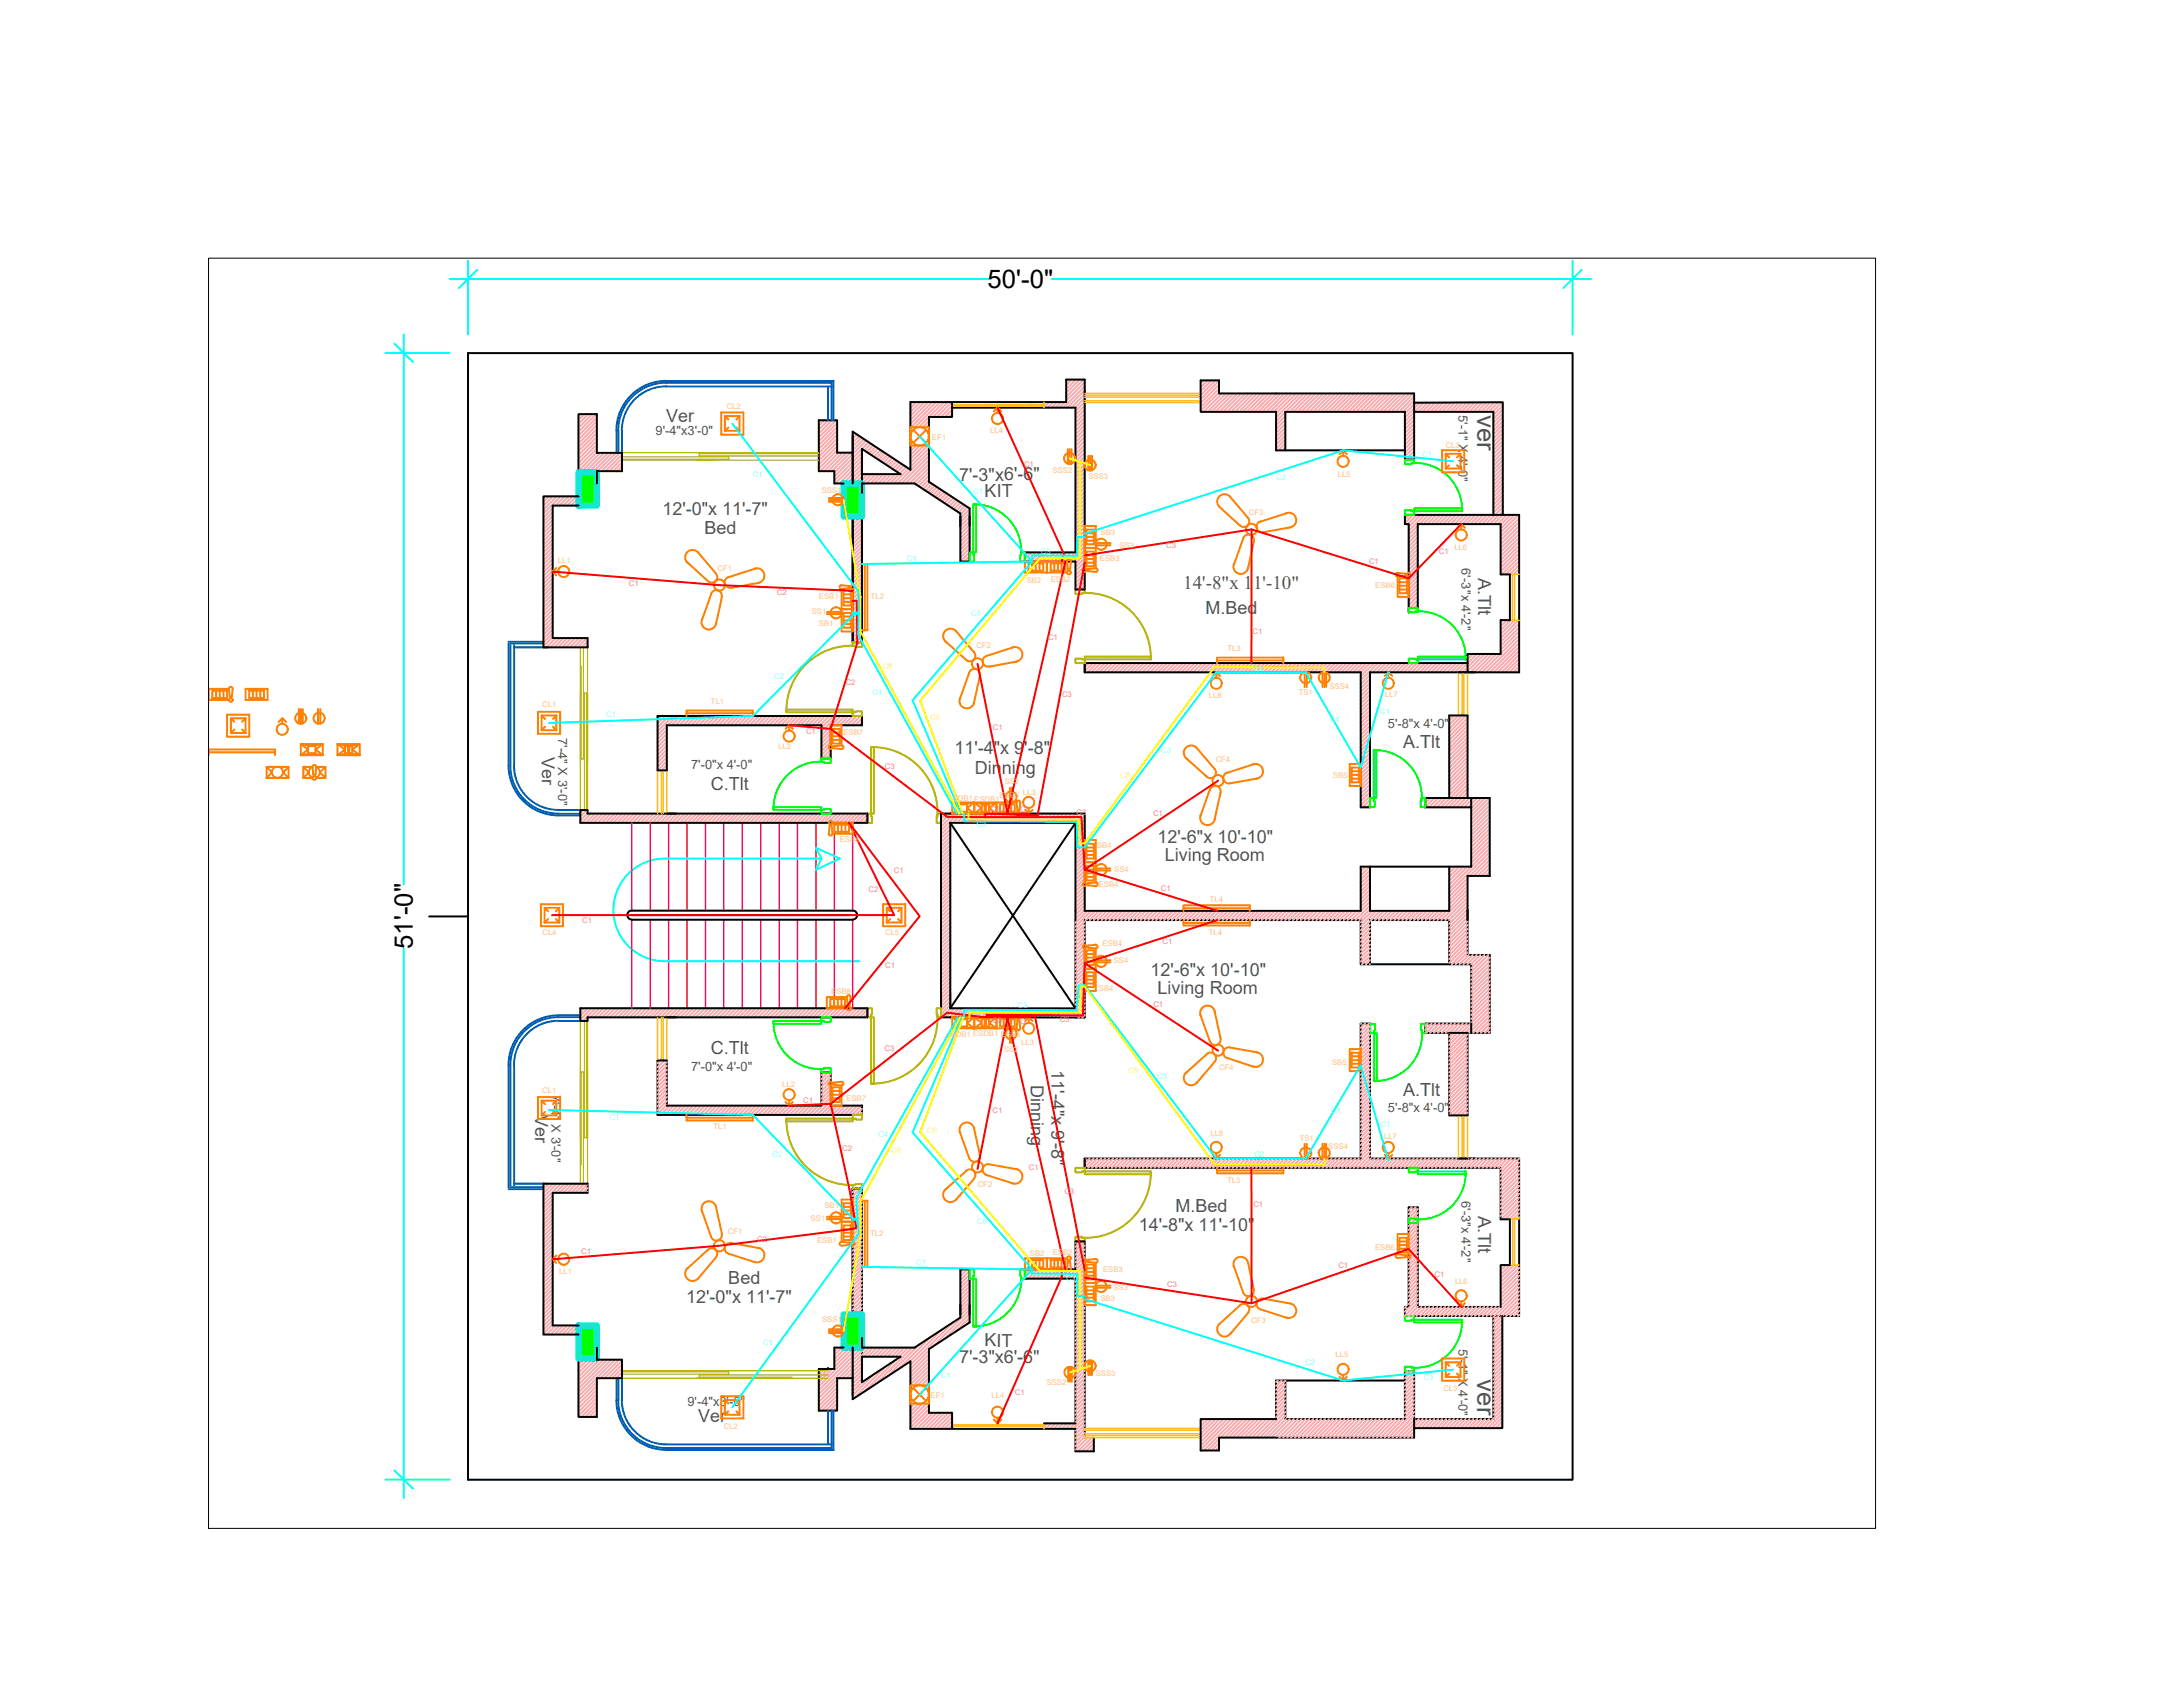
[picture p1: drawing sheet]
<svg xmlns="http://www.w3.org/2000/svg" width="279mm" height="216mm" viewBox="0 0 279 216" stroke-linecap="round" stroke-linejoin="round" font-family="sans-serif">
<defs><g id="words">
<g font-size="3.3">
<text x="126.4" y="36.9">50'-0&quot;</text>
<text x="52.8" y="121.4" transform="rotate(-90 52.8 121.4)">51'-0&quot;</text>
</g>
<g font-size="3.3" fill="#545454">
<text x="189.1" y="53.1" transform="rotate(90 189.1 53.1)">ver</text>
<text x="189.1" y="176.5" transform="rotate(90 189.1 176.5)">ver</text>
</g>
<text font-size="2.4" fill="#545454" x="151.4" y="75.3">14'-8&quot;x 11'-10&quot;</text>
<g font-size="2.3" fill="#545454">
<text x="85.3" y="54.1">Ver</text>
<text x="84.8" y="65.9">12'-0&quot;x 11'-7&quot;</text>
<text x="122.8" y="61.5">7'-3&quot;x6'-6&quot;</text>
<text x="126" y="63.7">KIT</text>
<text x="90.2" y="68.3">Bed</text>
<text x="189.2" y="74" transform="rotate(90 189.2 74)">A.Tlt</text>
<text x="154.3" y="78.5">M.Bed</text>
<text x="179.6" y="95.7">A.Tlt</text>
<text x="69.3" y="96.9" transform="rotate(90 69.3 96.9)">Ver</text>
<text x="91" y="101.1">C.Tlt</text>
<text x="122.2" y="96.4">11'-4&quot;x 9'-8&quot;</text>
<text x="124.8" y="99.1">Dinning</text>
<text x="148.1" y="107.9">12'-6&quot;x 10'-10&quot;</text>
<text x="149.1" y="110.2">Living Room</text>
<text x="147.2" y="124.9">12'-6&quot;x 10'-10&quot;</text>
<text x="148.2" y="127.2">Living Room</text>
<text x="91" y="134.9">C.Tlt</text>
<text x="134.6" y="136.9" transform="rotate(90 134.6 136.9)">11'-4&quot;x 9'-8&quot;</text>
<text x="68.5" y="142.7" transform="rotate(90 68.5 142.7)">Ver</text>
<text x="131.9" y="138.9" transform="rotate(90 131.9 138.9)">Dinning</text>
<text x="179.6" y="140.2">A.Tlt</text>
<text x="150.4" y="155.2">M.Bed</text>
<text x="189.2" y="155.6" transform="rotate(90 189.2 155.6)">A.Tlt</text>
<text x="145.8" y="157.6">14'-8&quot;x 11'-10&quot;</text>
<text x="87.8" y="166.7">12'-0&quot;x 11'-7&quot;</text>
<text x="93.2" y="164.3">Bed</text>
<text x="126" y="172.3">KIT</text>
<text x="122.7" y="174.4">7'-3&quot;x6'-6&quot;</text>
<text x="89.4" y="181.9">Ver</text>
</g>
<g font-size="1.6" fill="#545454">
<text x="186.7" y="53.1" transform="rotate(90 186.7 53.1)">5'-1&quot; X 4'-0&quot;</text>
<text x="83.9" y="55.7">9'-4&quot;x3'-0&quot;</text>
<text x="187.1" y="72.7" transform="rotate(90 187.1 72.7)">6'-3&quot;x 4'-2&quot;</text>
<text x="71.4" y="94.5" transform="rotate(90 71.4 94.5)">7'-4&quot; X 3'-0&quot;</text>
<text x="177.6" y="93.1">5'-8&quot;x 4'-0&quot;</text>
<text x="88.5" y="98.5">7'-0&quot;x 4'-0&quot;</text>
<text x="88.5" y="137">7'-0&quot;x 4'-0&quot;</text>
<text x="70.6" y="140.2" transform="rotate(90 70.6 140.2)">7'-4&quot; X 3'-0&quot;</text>
<text x="177.6" y="142.3">5'-8&quot;x 4'-0&quot;</text>
<text x="187.1" y="153.7" transform="rotate(90 187.1 153.7)">6'-3&quot;x 4'-2&quot;</text>
<text x="186.7" y="172.7" transform="rotate(90 186.7 172.7)">5'-1&quot; X 4'-0&quot;</text>
<text x="88" y="179.9">9'-4&quot;x3'-0&quot;</text>
</g>
<g font-size="1" fill="#ffbf7f">
<text x="93" y="52.4">CL2</text>
<text x="119.3" y="56.3">EF1</text>
<text x="126.7" y="55.4">LL4</text>
<text x="185" y="57.3">CL3</text>
<text x="105.2" y="63">SSS1</text>
<text x="134.7" y="60.5">SSS2</text>
<text x="139.3" y="61.3">SSS3</text>
<text x="159.9" y="65.8">CF3</text>
<text x="171.2" y="61">LL5</text>
<text x="140.8" y="71.8">ESB3</text>
<text x="140.9" y="68.5">SB3</text>
<text x="143.3" y="70.1">SS3</text>
<text x="186.1" y="70.3">LL6</text>
<text x="71.4" y="72.1">LL1</text>
<text x="91.8" y="73">CF1</text>
<text x="104.8" y="76.6">ESB1</text>
<text x="111.5" y="76.7">TL2</text>
<text x="131.4" y="74.6">SB2</text>
<text x="134.5" y="74.4">ESB2</text>
<text x="176" y="75.2">ESB6</text>
<text x="103.9" y="78.5">SS1</text>
<text x="104.8" y="80.1">SB1</text>
<text x="125" y="83">CF2</text>
<text x="157.1" y="83.4">TL3</text>
<text x="154.7" y="89.4">LL8</text>
<text x="166.2" y="88.9">TS1</text>
<text x="170.2" y="88.2">SSS4</text>
<text x="177.2" y="89.2">LL7</text>
<text x="69.4" y="90.5">CL1</text>
<text x="91" y="90.1">TL1</text>
<text x="99.6" y="95.9">LL2</text>
<text x="107.9" y="94.1">ESB7</text>
<text x="128.6" y="100.4">SS2</text>
<text x="130.9" y="101.8">LL3</text>
<text x="155.6" y="97.5">CF4</text>
<text x="170.6" y="99.5">SB5</text>
<text x="107.5" y="107.8">ESB8</text>
<text x="121.9" y="102.5">SDB1 ESDB1</text>
<text x="127.9" y="102.2">ESB5</text>
<text x="140.4" y="108.5">SB4</text>
<text x="140.6" y="113.5">ESB4</text>
<text x="142.6" y="111.6">SS4</text>
<text x="69.4" y="119.6">CL4</text>
<text x="113.3" y="119.7">CL5</text>
<text x="154.7" y="119.7">TL4</text>
<text x="154.9" y="115.5">TL4</text>
<text x="141.1" y="121.1">ESB4</text>
<text x="142.6" y="123.3">SS4</text>
<text x="106.4" y="127.2">ESB8</text>
<text x="140.7" y="126.8">SB4</text>
<text x="121.7" y="132.7">SDB1 ESDB1 ESB5</text>
<text x="128.5" y="134.6">SS2</text>
<text x="130.7" y="133.7">LL3</text>
<text x="156" y="136.9">CF4</text>
<text x="170.5" y="136.3">SB5</text>
<text x="69.4" y="139.8">CL1</text>
<text x="100.1" y="139.1">LL2</text>
<text x="108.3" y="140.9">ESB7</text>
<text x="91.3" y="144.5">TL1</text>
<text x="154.9" y="145.4">LL8</text>
<text x="166.3" y="146">TS1</text>
<text x="170" y="147">SSS4</text>
<text x="177.1" y="145.8">LL7</text>
<text x="105.5" y="154.6">SB1</text>
<text x="125.1" y="151.8">CF2</text>
<text x="157.1" y="151.4">TL3</text>
<text x="93.2" y="158">CF1</text>
<text x="103.7" y="156.2">SS1</text>
<text x="104.6" y="159">ESB1</text>
<text x="111.4" y="158.2">TL2</text>
<text x="131.8" y="160.8">SB2</text>
<text x="134.7" y="160.7">ESB2</text>
<text x="176" y="159.9">ESB6</text>
<text x="71.6" y="163.1">LL1</text>
<text x="140.8" y="166.5">SB3</text>
<text x="141.2" y="162.8">ESB3</text>
<text x="142.5" y="165.1">SS3</text>
<text x="186.2" y="164.4">LL6</text>
<text x="105.2" y="169.2">SSS1</text>
<text x="160.1" y="169.3">CF3</text>
<text x="170.9" y="173.7">LL5</text>
<text x="119.1" y="178.9">EF1</text>
<text x="126.9" y="178.9">LL4</text>
<text x="134" y="177.2">SSS2</text>
<text x="140.3" y="176.1">SSS3</text>
<text x="184.7" y="178">CL3</text>
<text x="92.6" y="182.9">CL2</text>
</g>
<g font-size="1" fill="#ff7f7f">
<text x="131.1" y="59.7">C1</text>
<text x="149.3" y="70.2">C3</text>
<text x="184.1" y="71">C1</text>
<text x="80.5" y="75">C1</text>
<text x="99.4" y="76.1">C2</text>
<text x="175.2" y="72.2">C1</text>
<text x="134.1" y="81.9">C1</text>
<text x="160.3" y="81.1">C1</text>
<text x="108.2" y="87.7">C2</text>
<text x="135.9" y="89.2">C3</text>
<text x="103.2" y="94">C1</text>
<text x="127.1" y="93.4">C1</text>
<text x="113.3" y="98.4">C3</text>
<text x="126.8" y="103.9">C3</text>
<text x="130.6" y="104">C1</text>
<text x="137.8" y="104.3">C3</text>
<text x="147.6" y="104.4">C1</text>
<text x="114.4" y="111.8">C1</text>
<text x="74.5" y="118.2">C1</text>
<text x="111.2" y="114.1">C2</text>
<text x="148.6" y="114">C1</text>
<text x="113.3" y="123.9">C1</text>
<text x="148.8" y="120.8">C1</text>
<text x="127" y="131">C3</text>
<text x="130.6" y="131">C1</text>
<text x="135.6" y="130.7">C3</text>
<text x="147.6" y="128.9">C1</text>
<text x="113.2" y="134.5">C3</text>
<text x="102.8" y="141.2">C1</text>
<text x="127" y="142.4">C1</text>
<text x="107.8" y="147.3">C2</text>
<text x="131.7" y="149.7">C1</text>
<text x="136.2" y="152.8">C3</text>
<text x="160.4" y="154.4">C1</text>
<text x="74.4" y="160.5">C1</text>
<text x="96.9" y="158.9">C2</text>
<text x="149.4" y="164.7">C3</text>
<text x="171.3" y="162.2">C1</text>
<text x="183.6" y="163.4">C1</text>
<text x="129.9" y="178.5">C1</text>
</g>
<g font-size="1" fill="#7fffff">
<text x="182" y="58.5">C1</text>
<text x="96.4" y="61">C1</text>
<text x="124.6" y="63.3">C1</text>
<text x="163.3" y="61.5">C2</text>
<text x="116.1" y="71.8">C1</text>
<text x="133.2" y="70.9">C3</text>
<text x="124.3" y="78.8">C5</text>
<text x="99.1" y="86.9">C2</text>
<text x="111.7" y="89">C4</text>
<text x="160.5" y="85.9">C2</text>
<text x="77.6" y="91.8">C1</text>
<text x="170.2" y="92.4">C1</text>
<text x="176.6" y="91.4">C1</text>
<text x="148.6" y="96.3">C3</text>
<text x="125" y="105.9">C3</text>
<text x="130.3" y="129.1">C3</text>
<text x="78" y="143.4">C1</text>
<text x="148.1" y="138.1">C3</text>
<text x="170.3" y="142.4">C1</text>
<text x="98.9" y="148">C2</text>
<text x="112.4" y="145.5">C4</text>
<text x="160.5" y="148">C2</text>
<text x="176.7" y="144.2">C1</text>
<text x="117.3" y="161.9">C1</text>
<text x="125.1" y="156.7">C5</text>
<text x="136.4" y="163.9">C3</text>
<text x="97.7" y="172.1">C1</text>
<text x="120.4" y="176.3">C1</text>
<text x="167.1" y="174.8">C2</text>
<text x="182.2" y="176.6">C1</text>
</g>
<g font-size="1" fill="#ffff7f">
<text x="112.9" y="85.6">C8</text>
<text x="119" y="92.1">C9</text>
<text x="143.4" y="99.6">C8</text>
<text x="144.4" y="137.4">C8</text>
<text x="114.1" y="147.5">C8</text>
<text x="118.6" y="145">C9</text>
</g>
</g></defs>
<!-- layer: 0 -->
<g fill="none" stroke="#000" stroke-width=".25">
<path d="M109.1 57.9h-2v-4.1h-2.3v6.5h2v1.6h1.2M121.9 51.5v1.9h-3v8.3l5.2 3.4v6.8h-1.2v-6.2l-5.8-3.8h-6.8M121.9 52.2h15.7v18.5h-6.4v1.2h6.4v3.5h1.2v-26.8h-2.3v2.9h-20v8.6l-7.4-4.9v6.7M164.5 57.6v-4.9h15.3v6.1h1.2v-8.4h-25v-1.7h-2.3v4h9.6v4.9h16.5M181 51.5h11.3v14.4M181 52.7h10.1v13.2M74 60.5v-7.5h2.4v5h3.2v2.3h-3.2v1.6M74 63.5h-4.4v19.3h5.6v-1.1h-4.5v-17h3.3M110.3 60.7h5l-5-3.3v24.8h-1.2v-16.1M180.3 78.4v-11.3h-.5v-1.2h14.6v20.1h-19.1v17.3h-1.1v-17.3h-35.4v-1.1h49M181.5 78.3v-11.2h10.6v6.4h1.2v5.9h-1.2v4.3h-4.3v2.3M84.2 91.6h26.1v1.2h-4v4.2h-1.2v-4.2h-19.8v5.8h-1.1z"/>
<path d="M54.9 117.3h5M74.3 103.7h.9v.4h35.8v1.2h-36.7zM80.8 117.1h28M80.9 116.5a.58 .58 0 0 0-.6 .6 .58 .58 0 0 0 .6 .6M80.9 117.7h28.2M80.9 116.5h28.2M109.1 116.5a.58 .58 0 0 1 .6 .6 .58 .58 0 0 1-.6 .6M121.6 105.3v23.7M121.6 105.3h16M121.6 105.3l16 23.8M137.6 105.3v23.8M137.6 105.3l-16 23.7"/>
<path d="M175.3 110.9v5.7h10.2v-5.7M185.5 102.1v-10.5h2.3v10.5M188.3 102.1v8.8h-14.1v5.7h-35.4v-12.5h-18.4v26.1h18.4v-12.4h35.4v5.6h14.1v8.8M188.3 103.3h-5.9v-1.2h8.3v10h-2.9v10.1h2.9v10h-8.3v-1.2h5.9M74.3 129h36.7v1.2h-35.8v.5h-.9zM84.2 135.7h1.1v5.8h19.8v-4.2h1.2v4.2h4v1.2h-26.1zM120.5 127.2v1.8M121.6 129l16 .1M175.3 123.4v-5.6h10.2v5.6M185.5 132.2v10.5h2.3v-10.5M138.8 148.3h35.4v-17.3h1.1v17.3h19.1v20.1h-14.6v-1.1h.5v-12.8h1.2v12.8h10.6v-5.4h1.2v-5.9h-1.2v-6.5h-53.3zM74 169.6h-3.3v-16.9h4.5v-1.2h-5.6v19.3h4.4"/>
<path d="M76.4 172.5v1.5h3.2v2.4h-3.2v4.9h-2.4v-7.4M106 175.2h.1M108 172.5h-1.2v2.7h-2v5.3h2.3v-4.1h2M109.1 172.5v6.6l7.4-4.9v8.7h21.1v2.8h2.4v-1.7M109.1 168.2v-16.1h1.2v24.8l5-3.3h-5M110.3 172.5h6.8l5.8-3.9v-6.1h1.2v6.7l-5.2 3.5v8.1h3v2.1M164.5 176.7v4.9h15.3v-6.1h1.2v7.3M191.1 168.4v13.2h-10.1M192.3 168.4v14.4h-11.3v1.2h-25v1.6h-2.3v-4h9.6v-4.9h16.5M59.9 189.4v-144.2h141.4v144.2h-141.4M133.6 182.2h4v-18.6h-6.4v-1.1h6.4v-3.6h1.2v25.1"/>
</g>
<!-- layer: comon line -->
<g fill="none" stroke="#ff007f" stroke-width=".19">
<path d="M80.9 105.3v11.3M80.9 117.7v11.3M83.2 105.3v11.3M83.2 117.7v11.3M85.6 105.3v11.3M85.6 117.7v11.3M87.9 105.3v11.3M87.9 117.7v11.3M90.3 105.3v11.3M90.3 117.7v11.3M92.6 105.3v11.3M92.6 117.7v11.3"/>
<path d="M95 105.3v11.3M95 117.7v11.3M97.4 105.3v11.3M97.4 117.7v11.3M99.7 105.3v11.3M99.7 117.7v11.3M102.1 105.3v11.3M102.1 117.7v11.3M104.4 105.3v11.3M104.4 117.7v11.3M106.8 105.3v11.3M106.8 117.7v11.3"/>
<path d="M109.1 105.3v11.3M109.1 117.7v11.3"/>
</g>
<!-- layer: FURNITURE -->
<g fill="none" stroke="#0f0" stroke-width=".25">
<path d="M179.8 58.8h1.2v.5h-.4v.1h-.8zM180.6 59.3a6 6 0 0 1 6.5 6.1M124.1 70.7h.5v.3h.1v.9h-.6zM124.5 64.5a6 6 0 0 1 6.2 6.5M124.6 64.6h.3v6.1h-.3zM130.7 70.7h.5v1.2h-.6v-.9h.1zM179.8 65.3h.8v.1h.4v.5h-1.2zM180.3 77.8h1.2v.5h-.4v.1h-.8zM181 65.1h6.1v.3h-6.1zM181.1 78.3a6 6 0 0 1 6.5 6.1M105.1 97h1.2v.6h-.8v-.1h-.4zM105.5 97.5a6 6 0 0 0-6.5 6.1"/>
<path d="M175.8 96h.4v6.1h-.4zM175.8 96a6 6 0 0 1 6.1 6.5M180.3 84.3h.8v.1h.4v.5h-1.2zM181.5 84h6.1v.4h-6.1zM99 103.3h6.1v.4h-6.1zM105.1 103.7h.4v-.2h.8v.6h-1.2zM175.3 102.1h.5v.4h.1v.8h-.6zM181.9 102.1h.5v1.2h-.6v-.8h.1zM99 130.7a6 6 0 0 0 6.5 6.1M99 130.7h6.1v.3h-6.1zM105.1 136.8h.4v-.1h.8v.6h-1.2zM105.1 130.2h1.2v.6h-.8v-.1h-.4z"/>
<path d="M175.4 131h.6v.9h-.1v.3h-.5zM175.9 132.2h.3v6.1h-.3zM181.9 131h.6v1.2h-.5v-.3h-.1zM182 131.9a6 6 0 0 1-6.1 6.4M180.3 155.9h.8v.1h.4v.5h-1.2zM180.3 149.5h1.2v.4h-.4v.2h-.8zM181.5 149.9h6.1v.4h-6.1zM187.6 149.9a6 6 0 0 1-6.5 6.1M124.1 162.5h.6v.8h-.1v.3h-.5zM124.6 163.6h.3v6.2h-.3zM130.6 162.5h.6v1.1h-.5v-.3h-.1zM130.7 163.3a6 6 0 0 1-6.2 6.5"/>
<path d="M179.8 174.9h.8v.1h.4v.5h-1.2zM179.8 168.4h1.2v.5h-.4v.1h-.8zM181 168.9h6.1v.3h-6.1zM187.1 168.9a6 6 0 0 1-6.5 6.1"/>
</g>
<!-- layer: veranda door -->
<g fill="none" stroke="#b8b800" stroke-width=".15">
<path d="M79.6 58.5h13.7v.3h-13.7M79.6 58.9h25.2M79.6 57.9h25.2M104.8 58.1h-15.3v.3h15.3M74.3 83v20.7M74.7 83v14.1h-.3v-11.9M74.8 90.5v-1.8h.3v1.8M74.8 88.7v15M75.1 88.7v15M75.2 82.8v20.9M74.3 130.7v20.6M74.8 130.7v14.9"/>
<path d="M75.1 130.7v14.9M75.2 130.7v20.8M74.4 149.1v-11.9h.3v14.1M74.8 143.8v1.8h.3v-1.8M79.6 175.6h13.7v.3h-13.7M79.6 175.4h26.4M79.6 176.4h26.4M106 176h-16.5v.3h11.9"/>
</g>
<!-- layer: VER -->
<g fill="none" stroke="#005cb8" stroke-width=".25">
<path d="M78.9 55.1v2.8M79.1 55.1v2.8M79.6 55.1v2.8M85.2 49.4a5.7 5.7 0 0 0-5.6 5.7M85.2 49a6.1 6.1 0 0 0-6.1 6.1M85.2 48.7a6.4 6.4 0 0 0-6.3 6.4M85.3 49h21.1v4.8M85.3 48.8h21.4v5M85.3 49.5h21.1M106 49.5v4.3M65.1 82.3v15.7M65.1 82.1h4.5"/>
<path d="M65.1 98a6.4 6.4 0 0 0 6.3 6.4M65.3 82.6v15.4M65.3 82.4h4.3M65.3 98a6.1 6.1 0 0 0 6.1 6.1M65.8 98a5.7 5.7 0 0 0 5.6 5.7M65.8 82.6v15.4M65.8 82.8h4.3M71.5 104.1h2.8M71.5 104.4h2.8M71.5 103.7h2.8M65.8 136.3v15.4M71.4 130.6a5.7 5.7 0 0 0-5.6 5.7"/>
<path d="M71.5 130.7h2.8M74.3 130.2h-2.9a6.1 6.1 0 0 0-6.1 6.1v15.4M74.3 129.9h-2.9a6.4 6.4 0 0 0-6.3 6.4v15.7M65.1 152.2h4.5M65.3 152h4.3M65.8 151.5h4.3M78.9 179.2a6.4 6.4 0 0 0 6.3 6.3M78.9 176.4v2.8M79.1 176.4v2.8a6.1 6.1 0 0 0 6.1 6.1M79.6 179.2a5.7 5.7 0 0 0 5.6 5.6M79.6 176.4v2.8M85.3 184.8h21.1"/>
<path d="M106 180.5v4.3M106.4 180.5v4.8h-21.1M106.7 180.5v5.1h-21.4"/>
</g>
<!-- layer: HATCH -->
<g fill="none" stroke="#f7abae" stroke-width=".25">
<path d="M74.3 53l-.3 .3M74.8 53l-.8 .8M75.3 53l-1.3 1.3M75.8 53l-1.8 1.8M76.3 53l-2.3 2.2M76.4 53.4l-2.4 2.4M76.4 53.9l-2.4 2.4M76.4 54.4l-2.4 2.3M76.4 54.9l-2.4 2.4M76.4 55.4l-2.4 2.3M76.4 55.9l-2.4 2.4M76.4 56.4l-2.4 2.4"/>
<path d="M76.4 56.9l-2.4 2.3M76.4 57.4l-2.4 2.4M76.4 57.9l-2.4 2.4M76.8 58l-2.5 2.5M77.3 58l-2.5 2.5M77.9 58l-2.6 2.5M78.3 58l-2.5 2.5M78.8 58l-2.3 2.3M79.3 58l-2.3 2.3M79.6 58.2l-2.1 2.1M79.6 58.7l-1.6 1.6M79.6 59.2l-1.1 1.1"/>
<path d="M79.6 59.7l-.6 .6M105 53.8l-.2 .2M105.5 53.8l-.7 .7M106 53.8l-1.2 1.2M106.5 53.8l-1.7 1.7M107 53.8l-2.2 2.2M107.1 54.1l-2.3 2.4M107.1 54.6l-2.3 2.4M107.1 55.1l-2.3 2.4M107.1 55.6l-2.3 2.4M107.1 56.1l-2.3 2.4M107.1 56.6l-2.3 2.4"/>
<path d="M107.1 57.1l-2.3 2.4M107.1 57.6l-2.3 2.4M107.3 57.9l-2.3 2.4M107.8 57.9l-2.3 2.4M108.3 57.9l-2.3 2.4M108.8 57.9l-2.3 2.4M109.4 55.4l-.3 .2M109.7 55.6l-.6 .5M110 55.8l-.9 .8M110.3 56l-1.2 1.1M110.3 58l-3.5 3.5M110.3 58.5l-3.4 3.4"/>
<path d="M110.3 58.9l-2.9 3M110.3 59.5l-2.4 2.4M110.3 59.9l-1.9 2M110.6 56.2l-1.5 1.4M110.9 56.4l-4.1 4.1M111.2 56.6l-4.4 4.4M111.5 56.8l-.9 .8M111.8 57l-.9 .8M112.1 57.2l-.9 .8M112.4 57.4l-.9 .8M112.7 57.6l-.9 .8M113 57.8l-.9 .8"/>
<path d="M113.3 58l-.9 .8M113.6 58.2l-.9 .8M113.9 58.4l-.8 .8M114.2 58.6l-.9 .8M114.5 58.8l-.9 .8M114.8 59l-.9 .8M115.1 59.2l-.8 .8M115.4 59.4l-.8 .8M115.7 59.6l-.8 .8M116 59.8l-.9 .8M116.3 60l-1.9 1.9M116.5 54.7h.1"/>
<path d="M116.5 55.2h.1M116.5 56.2h.1M116.5 56.7h.1M116.5 55.7v.1M116.7 57l-.2 .2M116.8 51.5l-.3 .3M117.2 57l-.7 .7M117.3 51.5l-.8 .7M117.8 57l-1.3 1.3M117.8 51.5l-1.3 1.2M118.2 57l-1.7 1.7M118.3 51.5l-1.8 1.7"/>
<path d="M118.7 57l-2.2 2.2M118.8 51.5l-2.3 2.2M118.9 53.9l-.8 .8M118.9 54.4l-.3 .3M118.9 57.4l-2.4 2.4M118.9 57.9l-4 4M118.9 58.4l-3.5 3.5M118.9 58.9l-3 3M118.9 59.4l-2.5 2.5M118.9 59.9l-2 2M119.3 51.5l-2.8 2.8M119.8 51.5l-3.2 3.2"/>
<path d="M120.3 51.5l-3.2 3.2M120.8 51.5l-3.2 3.2M121.3 51.5l-1.9 1.9M121.8 51.5l-1.9 1.9M121.9 51.9l-1.5 1.5M121.9 52.4l-1 1M121.9 52.9l-.5 .5M133.8 51.5l-.2 .1M134.3 51.5l-.7 .6M134.8 51.5l-.7 .7M135.3 51.5l-.7 .7M135.8 51.5l-.7 .7"/>
<path d="M136.3 51.5l-.7 .7M136.7 48.6l-.2 .2M137.2 48.6l-.7 .7M137.7 48.6l-1.2 1.2M138.2 48.6l-1.7 1.7M138.7 48.6l-2.2 2.2M138.8 51.9l-1.2 1.2M138.8 48.9l-2.3 2.4M138.8 49.4l-2.7 2.8M138.8 49.9l-2.2 2.3M138.8 50.4l-1.7 1.8M138.8 50.9l-1.2 1.3"/>
<path d="M138.8 51.4l-1.2 1.2M138.8 52.4l-1.2 1.2M138.8 52.9l-1.2 1.2M138.8 53.4l-1.2 1.2M138.8 53.9l-1.2 1.2M138.8 54.4l-1.2 1.2M138.8 54.9l-1.2 1.2M138.8 55.4l-1.2 1.2M138.8 55.9l-1.2 1.2M138.8 56.4l-1.2 1.2M138.8 56.9l-1.2 1.2M138.8 57.4l-1.2 1.2"/>
<path d="M138.8 57.9l-1.2 1.2M138.8 58.4l-1.2 1.2M138.8 58.9l-1.2 1.2M138.8 59.4l-1.2 1.2M138.8 59.9l-1.2 1.2M154.1 48.7l-.4 .4M154.6 48.7l-.9 .9M155.1 48.7l-1.4 1.4M155.6 48.7l-1.9 1.9M156 48.7l-2.3 2.4M156 49.2l-2.3 2.4M156 49.7l-2.3 2.4"/>
<path d="M156 50.2l-2.3 2.4M156.4 50.4l-2.3 2.3M156.9 50.4l-2.3 2.3M157.4 50.4l-2.4 2.3M157.9 50.4l-2.3 2.3M158.4 50.4l-2.3 2.3M158.9 50.4l-2.4 2.3M159.4 50.4l-2.3 2.3M159.9 50.4l-2.4 2.3M160.4 50.4l-2.3 2.3M160.9 50.4l-2.3 2.3M161.4 50.4l-2.4 2.3"/>
<path d="M161.9 50.4l-2.3 2.3M162.4 50.4l-2.4 2.3M162.9 50.4l-2.4 2.3M163.4 50.4l-2.3 2.3M163.9 50.4l-2.4 2.3M164.4 50.4l-2.3 2.3M164.5 52.7l-1.2 1.2M164.5 53.3l-1.2 1.1M164.5 53.7l-1.2 1.2M164.5 54.3l-1.2 1.1M164.5 54.7l-1.2 1.2M164.5 55.2l-1.2 1.2"/>
<path d="M164.5 55.8l-1.2 1.1M164.5 56.2l-1.2 1.2M164.5 56.7l-.9 .9M164.5 57.2l-.4 .4M164.9 50.4l-2.4 2.3M165.4 50.4l-2.4 2.3M165.9 50.4l-2.6 2.5M166.4 50.4l-3.1 3M166.9 50.4l-2.4 2.3M167.4 50.4l-2.3 2.3M167.9 50.4l-2.4 2.3M168.4 50.4l-2.3 2.3"/>
<path d="M168.9 50.4l-2.4 2.3M169.4 50.4l-2.4 2.3M169.9 50.4l-2.3 2.3M170.4 50.4l-2.4 2.3M170.9 50.4l-2.3 2.3M171.4 50.4l-2.4 2.3M171.9 50.4l-2.4 2.3M172.4 50.4l-2.3 2.3M172.9 50.4l-2.4 2.3M173.4 50.4l-2.4 2.3M173.9 50.4l-2.3 2.3M174.4 50.4l-2.4 2.3"/>
<path d="M174.9 50.4l-2.3 2.3M175.4 50.4l-2.4 2.3M175.9 50.4l-2.4 2.3M176.4 50.4l-2.3 2.3M176.9 50.4l-2.4 2.3M177.4 50.4l-2.4 2.3M177.9 50.4l-2.4 2.3M178.4 50.4l-2.4 2.3M178.9 50.4l-2.3 2.3M179.4 50.4l-2.4 2.3M179.9 50.4l-2.4 2.3M180.4 50.4l-2.4 2.3"/>
<path d="M180.9 50.4l-2.4 2.3M181 50.8l-2 1.9M181 51.2l-1.5 1.5M181 52.7l-1.2 1.2M181 53.3l-1.2 1.1M181 53.7l-1.2 1.2M181 54.3l-1.2 1.1M181 54.7l-1.2 1.2M181 55.2l-1.2 1.2M181 55.8l-1.2 1.1M181 56.2l-1.2 1.2M181 56.7l-1.2 1.2"/>
<path d="M181 57.2l-1.2 1.2M181 57.7l-1.1 1.1M181 58.3l-.6 .5M181 58.7l-.1 .1M181.2 51.5l-1.4 1.4M181.7 51.5l-1.9 1.9M182.2 51.5l-1.2 1.2M182.7 51.5l-1.2 1.2M183.2 51.5l-1.2 1.2M183.7 51.5l-1.2 1.2M184.2 51.5l-1.2 1.2M184.7 51.5l-1.2 1.2"/>
<path d="M185.2 51.5l-1.2 1.2M185.7 51.5l-1.2 1.2M186.2 51.5l-1.2 1.2M186.7 51.5l-1.2 1.2M187.2 51.5l-1.2 1.2M187.7 51.5l-1.2 1.2M188.2 51.5l-1.2 1.2M188.7 51.5l-1.2 1.2M189.2 51.5l-1.2 1.2M189.7 51.5l-1.2 1.2M190.2 51.5l-1.2 1.2M190.7 51.5l-1.2 1.2"/>
<path d="M191.2 51.5l-1.2 1.2M191.7 51.5l-1.2 1.2M192.2 51.5l-1.2 1.2M192.3 51.9l-1.2 1.2M192.3 52.4l-1.2 1.2M192.3 52.9l-1.2 1.2M192.3 53.4l-1.2 1.2M192.3 53.9l-1.2 1.2M192.3 54.4l-1.2 1.2M192.3 54.9l-1.2 1.2M192.3 55.4l-1.2 1.2M192.3 55.9l-1.2 1.2"/>
<path d="M192.3 56.4l-1.2 1.2M192.3 56.9l-1.2 1.2M192.3 57.4l-1.2 1.2M192.3 57.9l-1.2 1.2M192.3 58.4l-1.2 1.2M192.3 58.9l-1.2 1.2M192.3 59.4l-1.2 1.2M192.3 59.9l-1.2 1.2M69.8 63.5l-.2 .2M70.3 63.5l-.7 .7M70.7 65l-1.1 1.2M70.7 65.6l-1.1 1.1"/>
<path d="M70.7 66l-1.1 1.2M70.7 66.5l-1.1 1.2M70.7 67.1l-1.1 1.1M70.7 67.5l-1.1 1.2M70.7 68.1l-1.1 1.1M70.7 68.6l-1.1 1.1M70.7 69l-1.1 1.2M70.7 69.6l-1.1 1.1M70.7 70l-1.1 1.2M70.7 70.5l-1.1 1.2M70.7 71.1l-1.1 1.1M70.7 71.5l-1.1 1.2"/>
<path d="M70.7 72.1l-1.1 1.1M70.7 72.5l-1.1 1.2M70.7 73l-1.1 1.2M70.7 73.6l-1.1 1.1M70.7 74l-1.1 1.2M70.7 74.5l-1.1 1.2M70.7 75l-1.1 1.2M70.7 75.5l-1.1 1.2M70.7 76.1l-1.1 1.1M70.7 76.5l-1.1 1.2M70.7 77l-1.1 1.2M70.7 77.6l-1.1 1.1"/>
<path d="M70.7 78l-1.1 1.2M70.7 78.5l-1.1 1.2M70.7 79l-1.1 1.2M70.7 79.5l-1.1 1.2M70.8 63.5l-1.2 1.2M71.3 63.5l-1.7 1.7M71.8 63.5l-2.2 2.2M72.3 63.5l-1.2 1.2M72.8 63.5l-1.2 1.2M73.3 63.5l-1.2 1.2M73.8 63.5l-1.2 1.2M74 63.8l-.9 .9"/>
<path d="M74 64.2l-.4 .5M76.4 60.4l-.1 .1M79.6 60.2l-.1 .1M109.2 66.1h-.1M109.7 66.1l-.6 .5M110.2 66.1l-1.1 1M110.3 60.5l-1.4 1.4M110.3 66.4l-1.2 1.2M110.3 67l-1.2 1.1M110.3 67.5l-1.2 1.1M110.3 67.9l-1.2 1.2M110.3 68.5l-1.2 1.1"/>
<path d="M110.3 69l-1.2 1.1M110.3 69.4l-1.2 1.2M110.3 70l-1.2 1.1M110.3 70.4l-1.2 1.2M110.3 71l-1.2 1.1M110.3 71.5l-1.2 1.1M110.3 71.9l-1.2 1.2M110.3 72.5l-1.2 1.1M110.3 72.9l-1.2 1.2M110.3 73.4l-1.2 1.2M110.3 74l-1.2 1.1M110.3 74.4l-1.2 1.2"/>
<path d="M110.3 75l-1.2 1.1M110.3 75.4l-1.2 1.2M110.3 75.9l-1.2 1.2M110.3 76.5l-1.2 1.1M110.3 76.9l-1.2 1.2M110.3 77.4l-1.2 1.2M110.3 78l-1.2 1.1M110.3 78.4l-1.2 1.2M110.3 79l-1.2 1.1M110.3 79.4l-1.2 1.2M110.3 79.9l-1.2 1.2M110.6 60.7l-1.2 1.2"/>
<path d="M111.1 60.7l-1.2 1.2M111.6 60.7l-1.2 1.2M112.1 60.7l-1.2 1.2M112.6 60.7l-1.2 1.2M113.1 60.7l-1.2 1.2M113.6 60.7l-1.2 1.2M114.1 60.7l-1.2 1.2M114.6 60.7l-1.2 1.2M115.1 60.7l-1.2 1.2M118.9 60.4l-1.6 1.6M118.9 60.9l-1.3 1.3M118.9 61.4l-1 1"/>
<path d="M119 61.7l-.8 .9M119.3 61.9l-.8 .9M119.6 62.1l-.8 .9M119.9 62.3l-.8 .9M120.2 62.5l-.8 .9M120.5 62.7l-.8 .9M120.8 62.9l-.8 .9M121.1 63.1l-.8 .9M121.4 63.3l-.8 .9M121.7 63.5l-.8 .9M122 63.7l-.8 .9M122.3 63.9l-.8 .9"/>
<path d="M122.6 64.1l-.8 .9M122.9 64.3l-.8 .9M123.3 64.5l-.9 .9M123.5 64.7l-.8 .9M123.8 64.9l-.9 .9M124.1 66.2l-1.2 1.2M124.1 66.7l-1.2 1.1M124.1 69.7l-1.2 1.1M124.1 70.2l-1.2 1.2M124.1 70.7l-1.2 1.1M124.1 65.2l-1.2 1.2M124.1 65.7l-1.2 1.1"/>
<path d="M124.1 67.2l-1.2 1.1M124.1 67.7l-1.2 1.2M124.1 68.2l-1.2 1.1M124.1 68.7l-1.2 1.2M124.1 69.2l-1.2 1.1M124.1 71.2l-.7 .7M124.1 71.7l-.2 .2M131.6 70.7l-.4 .4M132.1 70.7l-.9 .9M132.6 70.7l-1.2 1.2M133.1 70.7l-1.2 1.2M133.6 70.7l-1.2 1.2"/>
<path d="M134.1 70.7l-1.2 1.2M134.6 70.7l-1.2 1.2M135.1 70.7l-1.2 1.2M135.6 70.7l-1.2 1.2M136.1 70.7l-1.2 1.2M136.6 70.7l-1.2 1.2M137.1 70.7l-1.2 1.2M137.6 70.7l-1.2 1.2M138.8 75.4h.1M138.8 60.4l-1.2 1.2M138.8 60.9l-1.2 1.2M138.8 61.4l-1.2 1.2"/>
<path d="M138.8 61.9l-1.2 1.2M138.8 62.4l-1.2 1.2M138.8 62.9l-1.2 1.2M138.8 63.4l-1.2 1.2M138.8 63.9l-1.2 1.2M138.8 64.4l-1.2 1.2M138.8 64.9l-1.2 1.2M138.8 65.4l-1.2 1.2M138.8 65.9l-1.2 1.2M138.8 66.4l-1.2 1.2M138.8 66.9l-1.2 1.2M138.8 67.4l-1.2 1.2"/>
<path d="M138.8 67.9l-1.2 1.2M138.8 68.4l-1.2 1.2M138.8 68.9l-1.2 1.2M138.8 69.4l-1.2 1.2M138.8 69.9l-1.9 2M138.8 70.4l-1.4 1.5M138.8 70.9l-1.2 1.2M138.8 71.4l-1.2 1.2M138.8 71.9l-1.2 1.2M138.8 72.4l-1.2 1.2M138.8 72.9l-1.2 1.2M138.8 73.4l-1.2 1.2"/>
<path d="M138.8 73.9l-1.2 1.2M138.8 74.4l-1 1M138.8 74.9l-.5 .5M179.9 65.9h-.1M180.3 65.9l-.5 .5M180.8 65.9l-1 1M181.4 65.9l-1.2 1.2M181.5 67.3l-1.2 1.2M181.5 67.8l-1.2 1.1M181.5 68.3l-1.2 1.1M181.5 68.8l-1.2 1.2M181.5 69.3l-1.2 1.1"/>
<path d="M181.5 69.8l-1.2 1.2M181.5 70.3l-1.2 1.1M181.5 70.8l-1.2 1.1M181.5 71.3l-1.2 1.2M181.5 71.8l-1.2 1.1M181.5 72.3l-1.2 1.1M181.5 72.8l-1.2 1.1M181.5 73.3l-1.2 1.1M181.5 73.8l-1.2 1.2M181.5 74.3l-1.2 1.1M181.5 74.8l-1.2 1.1M181.5 75.3l-1.2 1.2"/>
<path d="M181.5 75.8l-1.2 1.1M181.5 76.3l-1.2 1.1M181.5 76.8l-1.1 1M181.5 77.3l-.6 .5M181.5 77.8h-.1M181.8 65.9l-1.5 1.6M182.4 65.9l-2.1 2M182.9 65.9l-1.2 1.2M183.3 65.9l-1.1 1.2M183.9 65.9l-1.2 1.2M184.3 65.9l-1.1 1.2M184.8 65.9l-1.1 1.2"/>
<path d="M185.4 65.9l-1.2 1.2M185.8 65.9l-1.1 1.2M186.4 65.9l-1.2 1.2M186.8 65.9l-1.1 1.2M187.3 65.9l-1.1 1.2M187.9 65.9l-1.2 1.2M188.3 65.9l-1.1 1.2M188.8 65.9l-1.1 1.2M189.3 65.9l-1.1 1.2M189.8 65.9l-1.1 1.2M190.4 65.9l-1.2 1.2M190.8 65.9l-1.1 1.2"/>
<path d="M192.3 60.4l-1.2 1.2M192.3 60.9l-1.2 1.2M192.3 61.4l-1.2 1.2M192.3 61.9l-1.2 1.2M192.3 62.4l-1.2 1.2M192.3 62.9l-1.2 1.2M192.3 63.4l-1.2 1.2M192.3 63.9l-1.2 1.2M192.3 64.4l-1.2 1.2M192.3 64.9l-2.1 2.2M192.3 65.4l-1.6 1.7M192.3 65.9l-1.1 1.2"/>
<path d="M192.3 79.4l-.2 .3M192.8 65.9l-1.1 1.2M192.8 79.4l-.7 .8M193.3 65.9l-1.2 1.3M193.3 79.4l-1.2 1.3M193.8 79.4l-1.7 1.8M193.8 65.9l-1.7 1.8M194.3 79.4l-2.2 2.3M194.4 65.9l-2.3 2.3M194.4 66.3l-2.3 2.4M194.4 66.8l-2.3 2.4M194.4 67.3l-2.3 2.4"/>
<path d="M194.4 67.8l-2.3 2.4M194.4 68.3l-2.3 2.4M194.4 68.8l-2.3 2.4M194.4 69.3l-2.3 2.4M194.4 69.8l-2.3 2.4M194.4 70.3l-2.3 2.4M194.4 70.8l-2.3 2.4M194.4 71.3l-2.2 2.2M194.4 71.8l-1.7 1.7M194.4 72.3l-1.2 1.2M194.4 72.8l-.7 .7M194.4 73.3l-.2 .2"/>
<path d="M194.4 79.8l-2.3 2.3M70.7 80.1l-1.1 1.1M70.7 80.5l-1.1 1.2M70.7 81l-1.1 1.2M70.7 81.5l-1.1 1.2M71.1 81.7l-1.2 1.1M71.6 81.7l-1.2 1.1M72.1 81.7l-1.1 1.1M72.6 81.7l-1.2 1.1M73.1 81.7l-1.2 1.1M73.6 81.7l-1.2 1.1M74.1 81.7l-1.2 1.1"/>
<path d="M74.6 81.7l-1.2 1.1M75.1 81.7l-1.2 1.1M75.2 82.1l-.8 .7M75.2 82.6l-.3 .2M84.6 91.6l-.4 .5M85.1 91.6l-.9 1M85.3 92.9l-1.1 1.2M85.3 93.4l-1.1 1.2M85.3 93.9l-1.1 1.2M85.3 94.4l-1.1 1.2M85.3 94.9l-1.1 1.2M85.3 95.4l-1.1 1.2"/>
<path d="M85.3 95.9l-1.1 1.2M85.3 96.4l-1.1 1.2M85.3 96.9l-1.1 1.2M85.3 97.4l-1.1 1.2M85.3 97.9l-.6 .7M85.3 98.4l-.1 .2M85.6 91.6l-1.4 1.5M86.1 91.6l-1.9 2M86.6 91.6l-1.1 1.2M87.1 91.6l-1.1 1.2M87.6 91.6l-1.1 1.2M88.1 91.6l-1.1 1.2"/>
<path d="M88.6 91.6l-1.1 1.2M89.1 91.6l-1.1 1.2M89.6 91.6l-1.1 1.2M90.1 91.6l-1.1 1.2M90.6 91.6l-1.1 1.2M91.1 91.6l-1.1 1.2M91.6 91.6l-1.1 1.2M92.1 91.6l-1.1 1.2M92.6 91.6l-1.1 1.2M93.1 91.6l-1.1 1.2M93.6 91.6l-1.1 1.2M94.1 91.6l-1.1 1.2"/>
<path d="M94.6 91.6l-1.1 1.2M95.1 91.6l-1.1 1.2M95.6 91.6l-1.1 1.2M96.1 91.6l-1.1 1.2M96.6 91.6l-1.1 1.2M97.1 91.6l-1.2 1.2M97.6 91.6l-1.1 1.2M98.1 91.6l-1.1 1.2M98.6 91.6l-1.1 1.2M99.1 91.6l-1.1 1.2M99.6 91.6l-1.2 1.2M100.1 91.6l-1.1 1.2"/>
<path d="M100.6 91.6l-1.1 1.2M101.1 91.6l-1.2 1.2M101.6 91.6l-1.1 1.2M102.1 91.6l-1.1 1.2M102.6 91.6l-1.1 1.2M103.1 91.6l-1.1 1.2M103.6 91.6l-1.2 1.2M104.1 91.6l-1.1 1.2M104.6 91.6l-1.1 1.2M105.1 91.6l-1.2 1.2M105.6 91.6l-1.1 1.2M106.1 91.6l-1.2 1.2"/>
<path d="M106.3 92.9l-1.2 1.2M106.3 93.5l-1.2 1.1M106.3 93.9l-1.2 1.2M106.3 94.4l-1.2 1.2M106.3 95l-1.2 1.1M106.3 95.4l-1.2 1.2M106.3 95.9l-1.1 1.1M106.3 96.5l-.6 .5M106.3 96.9l-.1 .1M106.6 91.6l-1.5 1.5M107.1 91.6l-2 2M107.6 91.6l-1.2 1.2"/>
<path d="M108.1 91.6l-1.1 1.2M108.6 91.6l-1.2 1.2M109.1 91.6l-1.1 1.2M109.6 91.6l-1.1 1.2M110.1 91.6l-1.2 1.2M110.3 80.5l-1.2 1.1M110.3 80.9l-1.2 1.2M110.3 81.4l-.7 .8M110.3 81.9l-.2 .3M110.3 91.9l-.8 .9M110.3 92.4l-.3 .4M138.9 84.9h-.1"/>
<path d="M139.4 84.9l-.6 .5M139.9 84.9l-1.1 1M140.4 84.9l-1.2 1.1M140.9 84.9l-1.2 1.1M141.4 84.9l-1.2 1.1M141.9 84.9l-1.2 1.1M142.4 84.9l-1.2 1.1M142.9 84.9l-1.2 1.1M143.4 84.9l-1.2 1.1M143.9 84.9l-1.2 1.1M144.4 84.9l-1.2 1.1M144.9 84.9l-1.2 1.1"/>
<path d="M145.4 84.9l-1.2 1.1M145.9 84.9l-1.2 1.1M146.4 84.9l-1.2 1.1M146.9 84.9l-1.2 1.1M147.4 84.9l-1.2 1.1M147.9 84.9l-1.2 1.1M148.4 84.9l-1.2 1.1M148.9 84.9l-1.2 1.1M149.4 84.9l-1.2 1.1M149.9 84.9l-1.2 1.1M150.4 84.9l-1.2 1.1M150.9 84.9l-1.2 1.1"/>
<path d="M151.4 84.9l-1.2 1.1M151.9 84.9l-1.2 1.1M152.4 84.9l-1.2 1.1M152.9 84.9l-1.2 1.1M153.4 84.9l-1.2 1.1M153.9 84.9l-1.2 1.1M154.4 84.9l-1.2 1.1M154.9 84.9l-1.2 1.1M155.4 84.9l-1.2 1.1M155.9 84.9l-1.2 1.1M156.4 84.9l-1.2 1.1M156.9 84.9l-1.2 1.1"/>
<path d="M157.4 84.9l-1.2 1.1M157.9 84.9l-1.2 1.1M158.4 84.9l-1.2 1.1M158.9 84.9l-1.2 1.1M159.4 84.9l-1.2 1.1M159.9 84.9l-1.2 1.1M160.4 84.9l-1.2 1.1M160.9 84.9l-1.2 1.1M161.4 84.9l-1.2 1.1M161.9 84.9l-1.2 1.1M162.4 84.9l-1.2 1.1M162.9 84.9l-1.2 1.1"/>
<path d="M163.4 84.9l-1.2 1.1M163.9 84.9l-1.2 1.1M164.4 84.9l-1.2 1.1M164.9 84.9l-1.2 1.1M165.4 84.9l-1.2 1.1M165.9 84.9l-1.2 1.1M166.4 84.9l-1.2 1.1M166.9 84.9l-1.2 1.1M167.4 84.9l-1.2 1.1M167.9 84.9l-1.2 1.1M168.4 84.9l-1.2 1.1M168.9 84.9l-1.2 1.1"/>
<path d="M169.4 84.9l-1.2 1.1M169.9 84.9l-1.2 1.1M170.4 84.9l-1.2 1.1M170.9 84.9l-1.2 1.1M171.4 84.9l-1.2 1.1M171.9 84.9l-1.2 1.1M172.4 84.9l-1.2 1.1M172.9 84.9l-1.2 1.1M173.4 84.9l-1.2 1.1M173.9 84.9l-1.2 1.1M174.4 84.9l-1.2 1.1M174.9 84.9l-1.2 1.1"/>
<path d="M175.3 86.4l-1.1 1.2M175.3 86.9l-1.1 1.2M175.3 87.4l-1.1 1.2M175.3 87.9l-1.1 1.2M175.3 88.4l-1.1 1.2M175.3 89.9l-1.1 1.2M175.3 88.9l-1.1 1.2M175.3 89.4l-1.1 1.2M175.3 90.4l-1.1 1.2M175.3 90.9l-1.1 1.2M175.3 92.4l-1.1 1.2M175.3 91.4l-1.1 1.2"/>
<path d="M175.3 91.9l-1.1 1.2M175.3 93.9l-1.1 1.2M175.3 92.9l-1.1 1.2M175.3 93.4l-1.1 1.2M175.3 94.9l-1.1 1.2M175.3 94.4l-1.1 1.2M175.3 95.4l-1.1 1.2M175.3 95.9l-1.1 1.2M175.3 96.4l-1.1 1.2M175.3 96.9l-1.1 1.2M175.3 97.4l-1.1 1.2M175.3 98.9l-1.1 1.2"/>
<path d="M175.3 97.9l-1.1 1.2M175.3 98.4l-1.1 1.2M175.3 99.4l-1.1 1.2M175.3 99.9l-1.1 1.2M175.4 84.9l-1.2 1.2M175.9 84.9l-1.7 1.7M176.4 84.9l-2.2 2.2M176.9 84.9l-1.2 1.1M177.4 84.9l-1.2 1.1M177.9 84.9l-1.2 1.1M178.4 84.9l-1.2 1.1M178.9 84.9l-1.2 1.1"/>
<path d="M179.4 84.9l-1.2 1.1M179.9 84.9l-1.2 1.1M180.4 84.9l-1.2 1.1M180.9 84.9l-1.2 1.1M181.4 84.9l-1.2 1.1M181.9 84.9l-1.2 1.1M182.4 84.9l-1.2 1.1M182.9 84.9l-1.2 1.1M183.4 84.9l-1.2 1.1M183.9 84.9l-1.2 1.1M184.4 84.9l-1.2 1.1M184.9 84.9l-1.2 1.1"/>
<path d="M185.4 84.9l-1.2 1.1M185.7 91.6l-.2 .2M185.9 84.9l-1.2 1.1M186.2 91.6l-.7 .6M186.4 84.9l-1.2 1.1M186.7 91.6l-1.2 1.2M186.9 84.9l-1.2 1.1M187.2 91.6l-1.7 1.7M187.4 84.9l-1.2 1.1M187.7 91.6l-2.2 2.1M187.8 91.9l-2.3 2.4M187.8 92.4l-2.3 2.3"/>
<path d="M187.8 92.9l-2.3 2.4M187.8 93.4l-2.3 2.4M187.8 93.9l-2.3 2.3M187.8 94.4l-2.3 2.4M187.8 94.9l-2.3 2.4M187.8 95.4l-2.3 2.3M187.8 95.9l-2.3 2.4M187.8 96.4l-2.3 2.3M187.8 96.9l-2.3 2.4M187.8 97.4l-2.3 2.4M187.8 97.9l-2.3 2.3M187.8 98.4l-2.3 2.4"/>
<path d="M187.8 98.9l-2.3 2.3M187.8 99.4l-2.3 2.3M187.8 99.9l-3.4 3.4M188 83.7l-.2 .2M188.5 83.7l-.7 .7M189 83.7l-2.3 2.3M189.5 83.7l-2.3 2.3M190 83.7l-2.3 2.3M190.5 83.7l-2.3 2.3M191.1 83.7l-2.4 2.3M191.5 83.7l-2.3 2.3M192 83.7l-2.3 2.3"/>
<path d="M194.4 80.3l-2.3 2.4M194.4 80.8l-2.3 2.4M194.4 81.3l-2.3 2.4M194.4 81.8l-4.2 4.2M194.4 82.3l-3.7 3.7M194.4 82.8l-3.2 3.2M194.4 83.3l-2.7 2.7M194.4 83.8l-2.2 2.2M194.4 84.3l-1.7 1.7M194.4 84.8l-1.2 1.2M194.4 85.3l-.7 .7M194.4 85.8l-.2 .2"/>
<path d="M74.6 103.7l-.3 .3M75.1 103.7l-.8 .8M75.2 104.1l-.9 .9M75.6 104.1l-1.1 1.2M76.2 104.1l-1.2 1.2M76.6 104.1l-1.1 1.2M77.2 104.1l-1.2 1.2M77.7 104.1l-1.2 1.2M78.1 104.1l-1.1 1.2M78.7 104.1l-1.2 1.2M79.1 104.1l-1.1 1.2M79.7 104.1l-1.2 1.2"/>
<path d="M80.2 104.1l-1.2 1.2M80.6 104.1l-1.1 1.2M81.2 104.1l-1.2 1.2M81.6 104.1l-1.1 1.2M82.1 104.1l-1.1 1.2M82.7 104.1l-1.2 1.2M83.1 104.1l-1.1 1.2M83.7 104.1l-1.2 1.2M84.2 104.1l-1.2 1.2M84.6 104.1l-1.1 1.2M85.2 104.1l-1.2 1.2M85.6 104.1l-1.1 1.2"/>
<path d="M86.1 104.1l-1.1 1.2M86.7 104.1l-1.2 1.2M87.1 104.1l-1.1 1.2M87.7 104.1l-1.2 1.2M88.1 104.1l-1.1 1.2M88.6 104.1l-1.1 1.2M89.2 104.1l-1.2 1.2M89.6 104.1l-1.1 1.2M90.1 104.1l-1.1 1.2M90.7 104.1l-1.2 1.2M91.1 104.1l-1.1 1.2M91.7 104.1l-1.2 1.2"/>
<path d="M92.1 104.1l-1.1 1.2M92.6 104.1l-1.1 1.2M93.2 104.1l-1.2 1.2M93.6 104.1l-1.1 1.2M94.1 104.1l-1.1 1.2M94.6 104.1l-1.1 1.2M95.1 104.1l-1.1 1.2M95.7 104.1l-1.2 1.2M96.1 104.1l-1.1 1.2M96.6 104.1l-1.1 1.2M97.2 104.1l-1.2 1.2M97.6 104.1l-1.1 1.2"/>
<path d="M98.1 104.1l-1.1 1.2M98.6 104.1l-1.1 1.2M99.1 104.1l-1.1 1.2M99.7 104.1l-1.2 1.2M100.1 104.1l-1.1 1.2M100.6 104.1l-1.1 1.2M101.1 104.1l-1.1 1.2M101.6 104.1l-1.1 1.2M102.2 104.1l-1.2 1.2M102.6 104.1l-1.1 1.2M103.1 104.1l-1.1 1.2M103.6 104.1l-1.1 1.2"/>
<path d="M104.1 104.1l-1.1 1.2M104.6 104.1l-1.1 1.2M105.1 104.1l-1.1 1.2M105.6 104.1l-1.1 1.2M106.2 104.1l-1.2 1.2M106.6 104.1l-1.1 1.2M107.1 104.1l-1.1 1.2M107.6 104.1l-1.1 1.2M108.1 104.1l-1.1 1.2M108.6 104.1l-1.1 1.2M109.1 104.1l-1.1 1.2M109.6 104.1l-1.1 1.2"/>
<path d="M110.1 104.1l-1.1 1.2M110.6 104.1l-1.1 1.2M111 104.2l-1 1.1M111 104.7l-.5 .6M111 105.2v.1M120.6 104.1l-.2 .2M121.1 104.1l-.7 .7M121.6 104.1l-1.2 1.2M121.6 105.6l-1.2 1.2M121.6 106.1l-1.2 1.2M121.6 106.6l-1.2 1.2M121.6 107.1l-1.2 1.2"/>
<path d="M121.6 107.6l-1.2 1.2M121.6 108.1l-1.2 1.2M121.6 108.6l-1.2 1.2M121.6 109.1l-1.2 1.2M121.6 109.6l-1.2 1.2M121.6 110.1l-1.2 1.2M121.6 110.6l-1.2 1.2M121.6 111.1l-1.2 1.2M121.6 111.6l-1.2 1.2M121.6 112.1l-1.2 1.2M121.6 112.6l-1.2 1.2M121.6 113.1l-1.2 1.2"/>
<path d="M121.6 113.6l-1.2 1.2M121.6 114.1l-1.2 1.2M121.6 114.6l-1.2 1.2M121.6 115.1l-1.2 1.2M121.6 115.6l-1.2 1.2M121.6 116.1l-1.2 1.2M121.6 116.6l-1.2 1.2M121.6 117.1l-1.2 1.2M121.6 117.6l-1.2 1.2M121.6 118.1l-1.2 1.2M121.6 118.6l-1.2 1.2M121.6 119.1l-1.2 1.2"/>
<path d="M121.6 119.6l-1.2 1.2M122.1 104.1l-1.7 1.7M122.6 104.1l-2.2 2.2M123.1 104.1l-1.2 1.2M123.6 104.1l-1.2 1.2M124.1 104.1l-1.1 1.2M124.6 104.1l-1.2 1.2M125.1 104.1l-1.1 1.2M125.6 104.1l-1.2 1.2M126.1 104.1l-1.2 1.2M126.6 104.1l-1.2 1.2M127.1 104.1l-1.2 1.2"/>
<path d="M127.6 104.1l-1.2 1.2M128.1 104.1l-1.2 1.2M128.6 104.1l-1.2 1.2M129.1 104.1l-1.2 1.2M129.6 104.1l-1.2 1.2M130.1 104.1l-1.2 1.2M130.6 104.1l-1.2 1.2M131.1 104.1l-1.2 1.2M131.6 104.1l-1.2 1.2M132.1 104.1l-1.2 1.2M132.6 104.1l-1.2 1.2M133.1 104.1l-1.2 1.2"/>
<path d="M133.6 104.1l-1.2 1.2M134.1 104.1l-1.2 1.2M134.6 104.1l-1.2 1.2M135.1 104.1l-1.2 1.2M135.6 104.1l-1.2 1.2M136.1 104.1l-1.2 1.2M136.6 104.1l-1.2 1.2M137.1 104.1l-1.2 1.2M137.6 104.1l-1.2 1.2M138.1 104.1l-1.2 1.2M138.6 104.1l-1.2 1.2M138.8 104.9l-1.2 1.2"/>
<path d="M138.8 104.4l-1.2 1.2M138.8 105.4l-1.2 1.2M138.8 105.9l-1.2 1.2M138.8 106.4l-1.2 1.2M138.8 106.9l-1.2 1.2M138.8 107.4l-1.2 1.2M138.8 107.9l-1.2 1.2M138.8 108.4l-1.2 1.2M138.8 108.9l-1.2 1.2M138.8 109.4l-1.2 1.2M138.8 109.9l-1.2 1.2M138.8 110.4l-1.2 1.2"/>
<path d="M138.8 110.9l-1.2 1.2M138.8 111.4l-1.2 1.2M138.8 111.9l-1.2 1.2M138.8 112.4l-1.2 1.2M138.8 112.9l-1.2 1.2M138.8 113.4l-1.2 1.2M138.8 113.9l-1.2 1.2M138.8 114.4l-1.2 1.2M138.8 114.9l-1.2 1.2M138.8 115.4l-1.2 1.2M138.8 115.9l-1.2 1.2M138.8 116.4l-1.2 1.2"/>
<path d="M138.8 117.9l-1.2 1.2M138.8 118.4l-1.2 1.2M138.8 118.9l-1.2 1.2M138.8 119.4l-1.2 1.2M138.8 119.9l-1.2 1.2M139.2 116.6l-1.6 1.5M139.7 116.6l-2.1 2M140.2 116.6l-1.2 1.2M140.7 116.6l-1.2 1.2M141.2 116.6l-1.2 1.2M141.7 116.6l-1.2 1.2M142.2 116.6l-1.2 1.2"/>
<path d="M142.7 116.6l-1.2 1.2M143.2 116.6l-1.2 1.2M143.7 116.6l-1.2 1.2M144.2 116.6l-1.2 1.2M144.7 116.6l-1.2 1.2M145.2 116.6l-1.2 1.2M145.7 116.6l-1.2 1.2M146.2 116.6l-1.2 1.2M146.7 116.6l-1.2 1.2M147.2 116.6l-1.2 1.2M147.7 116.6l-1.2 1.2M148.2 116.6l-1.2 1.2"/>
<path d="M148.7 116.6l-1.2 1.2M149.2 116.6l-1.2 1.2M149.7 116.6l-1.2 1.2M150.2 116.6l-1.2 1.2M150.7 116.6l-1.2 1.2M151.2 116.6l-1.2 1.2M151.7 116.6l-1.2 1.2M152.2 116.6l-1.2 1.2M152.7 116.6l-1.2 1.2M153.2 116.6l-1.2 1.2M153.7 116.6l-1.2 1.2M154.2 116.6l-1.2 1.2"/>
<path d="M154.7 116.6l-1.2 1.2M155.2 116.6l-1.2 1.2M155.7 116.6l-1.2 1.2M156.2 116.6l-1.2 1.2M156.7 116.6l-1.2 1.2M157.2 116.6l-1.2 1.2M157.7 116.6l-1.2 1.2M158.2 116.6l-1.2 1.2M158.7 116.6l-1.2 1.2M159.2 116.6l-1.2 1.2M159.7 116.6l-1.2 1.2M160.2 116.6l-1.2 1.2"/>
<path d="M160.7 116.6l-1.2 1.2M161.2 116.6l-1.2 1.2M161.6 116.6l-1.1 1.2M162.2 116.6l-1.2 1.2M162.7 116.6l-1.2 1.2M163.2 116.6l-1.2 1.2M163.7 116.6l-1.2 1.2M164.1 116.6l-1.1 1.2M164.7 116.6l-1.2 1.2M165.2 116.6l-1.2 1.2M165.7 116.6l-1.2 1.2M166.2 116.6l-1.2 1.2"/>
<path d="M166.7 116.6l-1.2 1.2M167.2 116.6l-1.2 1.2M167.7 116.6l-1.2 1.2M168.1 116.6l-1.1 1.2M168.7 116.6l-1.2 1.2M169.2 116.6l-1.2 1.2M169.7 116.6l-1.2 1.2M170.2 116.6l-1.2 1.2M170.6 116.6l-1.1 1.2M171.2 116.6l-1.2 1.2M171.7 116.6l-1.2 1.2M172.1 116.6l-1.1 1.2"/>
<path d="M172.7 116.6l-1.2 1.2M173.1 116.6l-1.1 1.2M173.7 116.6l-1.2 1.2M174.3 110.9l-.1 .2M174.8 110.9l-.6 .6M175.3 110.9l-1.1 1.2M175.3 101.4l-1.1 1.2M175.3 101.9l-1.1 1.2M175.3 100.4l-1.1 1.2M175.3 100.9l-1.1 1.2M175.3 102.4l-.9 .9M175.3 102.9l-.4 .4"/>
<path d="M175.3 111.4l-1.1 1.2M175.3 111.9l-1.1 1.2M175.3 112.4l-1.1 1.2M175.3 112.9l-1.1 1.2M175.3 113.4l-1.1 1.2M175.3 113.9l-1.1 1.2M175.3 114.4l-1.1 1.1M175.3 114.9l-1.1 1.2M175.3 115.4l-2.3 2.4M175.3 115.9l-1.8 1.9M175.3 116.4l-1.3 1.4M175.3 117.9l-1.1 1.2"/>
<path d="M175.3 118.4l-1.1 1.1M175.3 118.9l-1.1 1.2M175.3 119.4l-1.1 1.1M175.3 119.9l-1.1 1.2M175.7 116.6l-1.5 1.4M176.1 116.6l-1.9 2M176.7 116.6l-1.2 1.2M177.1 116.6l-1.1 1.2M177.7 116.6l-1.2 1.2M178.2 116.6l-1.2 1.2M178.6 116.6l-1.1 1.2M179.2 116.6l-1.2 1.2"/>
<path d="M179.6 116.6l-1.1 1.2M180.1 116.6l-1.1 1.2M180.7 116.6l-1.2 1.2M181.1 116.6l-1.1 1.2M181.7 116.6l-1.2 1.2M182.1 116.6l-1.1 1.2M182.6 102.1l-.2 .2M182.6 116.6l-1.1 1.2M183.1 102.1l-.7 .7M183.2 116.6l-1.2 1.2M183.6 102.1l-1.2 1.2M183.6 116.6l-1.1 1.2"/>
<path d="M184.1 102.1l-1.2 1.2M184.2 116.6l-1.2 1.2M184.6 102.1l-1.2 1.2M184.7 116.6l-1.2 1.2M185.1 102.1l-1.2 1.2M185.1 116.6l-1.1 1.2M185.8 110.9l-.3 .4M186.3 110.9l-.8 .8M186.8 110.9l-1.3 1.3M187.3 110.9l-1.8 1.8M187.8 110.9l-2.3 2.3M187.8 100.4l-2.9 2.9"/>
<path d="M187.8 100.9l-2.4 2.4M187.8 101.4l-1.9 1.9M187.8 101.9l-1.4 1.4M187.8 112.4l-2.3 2.3M187.8 112.9l-2.3 2.4M187.8 113.4l-2.3 2.3M187.8 113.9l-2.3 2.3M187.8 114.4l-3.3 3.4M187.8 114.9l-2.8 2.9M187.8 115.4l-2.3 2.4M187.8 115.9l-2.3 2.3M187.8 116.4l-2.3 2.3"/>
<path d="M187.8 116.9l-2.3 2.3M187.8 117.4l-2.3 2.3M187.8 117.9l-2.3 2.3M187.8 118.4l-2.3 2.3M187.8 118.9l-2.3 2.3M187.8 119.4l-2.3 2.4M187.8 119.9l-2.3 2.3M188.1 102.1l-1.2 1.2M188.6 102.1l-1.2 1.2M189.1 102.1l-1.2 1.2M189.6 102.1l-1.3 1.3M190.1 102.1l-1.8 1.8"/>
<path d="M190.6 102.1l-2.3 2.3M190.7 102.6l-2.4 2.3M190.7 103.1l-2.4 2.3M190.7 103.6l-2.4 2.3M190.7 104.1l-2.4 2.3M190.7 104.6l-2.4 2.3M190.7 105.1l-2.4 2.3M190.7 105.6l-2.4 2.3M190.7 106.1l-2.4 2.3M190.7 106.6l-2.4 2.3M190.7 107.1l-2.4 2.3M190.7 107.6l-2.4 2.3"/>
<path d="M190.7 108.1l-2.4 2.3M190.7 108.6l-5.2 5.1M190.7 109.1l-5.2 5.1M190.7 109.6l-2.6 2.5M190.7 110.1l-2.1 2M190.7 110.6l-1.6 1.5M190.7 111.1l-1.1 1M190.7 111.6l-.6 .5M190.7 112.1h-.1M74.7 129l-.4 .5M75.2 130.6l-.1 .1M75.2 129l-.9 1"/>
<path d="M75.7 129l-1.4 1.5M76.2 129l-1.6 1.7M76.7 129l-1.1 1.2M77.2 129l-1.1 1.2M77.7 129l-1.1 1.2M78.2 129l-1.1 1.2M78.7 129l-1.1 1.2M79.2 129l-1.1 1.2M79.7 129l-1.2 1.2M80.2 129l-1.1 1.2M80.7 129l-1.1 1.2M81.2 129l-1.1 1.2"/>
<path d="M81.7 129l-1.1 1.2M82.2 129l-1.2 1.2M82.7 129l-1.1 1.2M83.2 129l-1.1 1.2M83.7 129l-1.1 1.2M84.2 129l-1.1 1.2M84.5 135.7l-.3 .4M84.7 129l-1.1 1.2M85 135.7l-.8 .9M85.2 129l-1.1 1.2M85.3 135.9l-1.1 1.2M85.3 136.4l-1.1 1.2"/>
<path d="M85.3 136.9l-1.1 1.2M85.3 137.4l-1.1 1.2M85.3 137.9l-1.1 1.2M85.3 138.4l-1.1 1.2M85.3 138.9l-1.1 1.2M85.3 139.4l-1.1 1.2M85.3 139.9l-1.1 1.2M85.7 129l-1.1 1.2M86.2 129l-1.2 1.2M86.7 129l-1.1 1.2M87.2 129l-1.1 1.2M87.7 129l-1.1 1.2"/>
<path d="M88.2 129l-1.1 1.2M88.7 129l-1.2 1.2M89.2 129l-1.1 1.2M89.7 129l-1.1 1.2M90.2 129l-1.2 1.2M90.7 129l-1.1 1.2M91.2 129l-1.1 1.2M91.7 129l-1.1 1.2M92.2 129l-1.1 1.2M92.7 129l-1.2 1.2M93.2 129l-1.1 1.2M93.7 129l-1.1 1.2"/>
<path d="M94.2 129l-1.2 1.2M94.7 129l-1.1 1.2M95.2 129l-1.2 1.2M95.7 129l-1.1 1.2M96.2 129l-1.1 1.2M96.7 129l-1.2 1.2M97.2 129l-1.1 1.2M97.7 129l-1.2 1.2M98.2 129l-1.2 1.2M98.7 129l-1.1 1.2M99.2 129l-1.2 1.2M99.7 129l-1.1 1.2"/>
<path d="M100.2 129l-1.1 1.2M100.7 129l-1.2 1.2M101.2 129l-1.1 1.2M101.7 129l-1.2 1.2M102.2 129l-1.2 1.2M102.7 129l-1.1 1.2M103.2 129l-1.2 1.2M103.7 129l-1.1 1.2M104.2 129l-1.2 1.2M104.7 129l-1.2 1.2M105.2 129l-1.1 1.2M105.5 137.3l-.4 .3"/>
<path d="M105.7 129l-1.2 1.2M106 137.3l-.9 .8M106.2 129l-1.1 1.2M106.3 137.4l-1.2 1.2M106.3 137.9l-1.2 1.2M106.3 138.4l-1.2 1.2M106.3 138.9l-1.2 1.2M106.3 139.4l-1.2 1.2M106.3 139.9l-1.2 1.2M106.7 129l-1.2 1.2M107.2 129l-1.2 1.2M107.7 129l-1.1 1.2"/>
<path d="M108.2 129l-1.2 1.2M108.7 129l-1.2 1.2M109.2 129l-1.1 1.2M109.7 129l-1.2 1.2M110.2 129l-1.1 1.2M110.7 129l-1.2 1.2M111 129.2l-1 1M111 129.7l-.4 .5M121.6 120.1l-1.2 1.2M121.6 120.6l-1.1 1.2M121.6 121.1l-1.1 1.2M121.6 121.6l-1.1 1.2"/>
<path d="M121.6 122.1l-1.1 1.2M121.6 122.6l-1.1 1.2M121.6 123.1l-1.1 1.2M121.6 123.6l-1.1 1.2M121.6 124.1l-1.1 1.2M121.6 124.6l-1.1 1.2M121.6 125.1l-1.1 1.2M121.6 125.6l-1.1 1.2M121.6 126.1l-1.1 1.2M121.6 126.6l-1.1 1.2M121.6 127.1l-1.1 1.2M121.6 127.6l-1.1 1.2"/>
<path d="M121.6 128.1l-1.1 1.2M121.6 128.6l-1.2 1.2M121.7 129l-1.2 1.2M122.2 129l-1.2 1.2M122.7 129l-1.2 1.2M123.2 129l-1.2 1.2M123.7 129l-1.2 1.2M124.2 129l-1.2 1.2M124.7 129l-1.2 1.2M125.2 129l-1.2 1.2M125.7 129l-1.2 1.2M126.2 129l-1.2 1.2"/>
<path d="M126.7 129l-1.2 1.2M127.2 129l-1.2 1.2M127.7 129l-1.2 1.2M128.2 129l-1.2 1.2M128.7 129l-1.2 1.2M129.2 129l-1.2 1.2M129.7 129l-1.2 1.2M130.2 129l-1.2 1.2M130.7 129l-1.2 1.2M131.2 129l-1.2 1.2M131.7 129l-1.2 1.2M132.2 129l-1.2 1.2"/>
<path d="M132.7 129l-1.2 1.2M133.2 129l-1.2 1.2M133.7 129l-1.2 1.2M134.2 129l-1.2 1.2M134.7 129l-1.2 1.2M135.2 129.1l-1.2 1.1M135.7 129.1l-1.2 1.1M136.2 129.1l-1.2 1.1M136.7 129.1l-1.2 1.1M137.2 129.1l-1.2 1.1M138.8 120.4l-1.2 1.2M138.8 120.9l-1.2 1.2"/>
<path d="M138.8 121.4l-1.2 1.2M138.8 121.9l-1.2 1.2M138.8 122.4l-1.2 1.2M138.8 122.9l-1.2 1.2M138.8 123.4l-1.2 1.2M138.8 123.9l-1.2 1.2M138.8 124.4l-1.2 1.2M138.8 124.9l-1.2 1.2M138.8 125.4l-1.2 1.2M138.8 125.9l-1.2 1.2M138.8 126.4l-1.2 1.2M138.8 126.9l-1.2 1.2"/>
<path d="M138.8 127.4l-1.2 1.2M138.8 127.9l-2.3 2.3M138.8 128.4l-1.8 1.8M138.8 128.9l-1.3 1.3M138.8 129.4l-.8 .8M138.8 129.9l-.3 .3M174.2 131h.1M174.7 131l-.5 .6M175.2 131l-1 1.1M175.3 121.4l-1.1 1.2M175.3 121.9l-1.1 1.2M175.3 131.4l-1.1 1.1"/>
<path d="M175.3 131.9l-1.1 1.2M175.3 120.4l-1.1 1.2M175.3 120.9l-1.1 1.1M175.3 122.4l-1 1M175.3 122.9l-.5 .5M175.3 123.4h.1M175.3 132.4l-1.1 1.1M175.3 132.9l-1.1 1.1M175.3 133.4l-1.1 1.2M175.3 133.9l-1.1 1.1M175.3 134.4l-1.1 1.2M175.3 134.9l-1.1 1.1"/>
<path d="M175.3 135.4l-1.1 1.1M175.3 135.9l-1.1 1.2M175.3 136.4l-1.1 1.1M175.3 136.9l-1.1 1.1M175.3 137.4l-1.1 1.2M175.3 137.9l-1.1 1.1M175.3 138.4l-1.1 1.2M175.3 138.9l-1.1 1.1M175.3 139.4l-1.1 1.1M175.3 139.9l-1.1 1.2M182.7 131l-.3 .3M183.2 131l-.8 .8"/>
<path d="M183.7 131l-1.2 1.2M184.2 131l-1.2 1.2M184.7 131l-1.2 1.2M185.2 131l-1.2 1.2M185.7 131l-1.2 1.2M186.2 131l-1.2 1.2M186.7 131l-1.2 1.2M187.2 131l-1.7 1.7M187.7 131l-2.2 2.2M187.8 120.4l-2.3 2.3M187.8 120.9l-2.3 2.3M187.8 121.4l-2 2"/>
<path d="M187.8 121.9l-1.5 1.5M187.8 132.4l-2.3 2.3M187.8 132.9l-2.3 2.3M187.8 133.4l-2.3 2.3M187.8 133.9l-2.3 2.3M187.8 134.4l-2.3 2.3M187.8 134.9l-2.3 2.3M187.8 135.4l-2.3 2.3M187.8 135.9l-2.3 2.3M187.8 136.4l-2.3 2.3M187.8 136.9l-2.3 2.3M187.8 137.4l-2.3 2.3"/>
<path d="M187.8 137.9l-2.3 2.3M187.8 138.4l-2.3 2.3M187.8 138.9l-2.3 2.3M187.8 139.4l-2.3 2.3M187.8 139.9l-2.3 2.3M188 122.2l-1.2 1.2M188.2 131l-2.7 2.7M188.5 122.2l-1.2 1.2M189 122.2l-1.2 1.2M189.5 122.2l-1.2 1.2M190 122.2l-1.7 1.7M190.5 122.2l-2.2 2.2"/>
<path d="M190.7 122.6l-2.4 2.3M190.7 123.1l-2.4 2.3M190.7 123.5l-2.4 2.4M190.7 124.1l-2.4 2.3M190.7 124.5l-2.4 2.4M190.7 125.1l-2.4 2.3M190.7 125.6l-2.4 2.3M190.7 126l-2.4 2.4M190.7 126.6l-2.4 2.3M190.7 127.1l-2.4 2.3M190.7 127.6l-2.4 2.3M190.7 128.1l-2.4 2.3"/>
<path d="M190.7 128.5l-2.4 2.4M190.7 129.1l-5.2 5.1M190.7 129.6l-2.7 2.6M190.7 130l-2.2 2.2M190.7 130.6l-1.7 1.6M190.7 131l-1.2 1.2M190.7 131.6l-.7 .6M190.7 132.1l-.2 .1M69.8 151.5l-.2 .2M70.3 151.5l-.7 .7M70.7 153l-1.1 1.2M70.7 153.5l-1.1 1.2"/>
<path d="M70.7 154l-1.1 1.2M70.7 154.5l-1.1 1.2M70.7 155l-1.1 1.2M70.7 155.5l-1.1 1.2M70.7 156l-1.1 1.2M70.7 156.5l-1.1 1.2M70.7 157l-1.1 1.2M70.7 157.5l-1.1 1.2M70.7 158l-1.1 1.2M70.7 158.5l-1.1 1.2M70.7 159l-1.1 1.2M70.7 159.5l-1.1 1.2"/>
<path d="M70.8 151.5l-1.2 1.2M71.3 151.5l-1.7 1.7M71.8 151.5l-2.2 2.2M72.3 151.5l-1.2 1.2M72.8 151.5l-1.2 1.2M73.3 151.5l-1.2 1.2M73.8 151.5l-1.2 1.2M74.3 151.5l-1.2 1.2M74.8 151.5l-1.2 1.2M75.2 151.5l-1.1 1.2M75.2 152l-.6 .7M75.2 152.5l-.1 .2"/>
<path d="M85.3 140.4l-1.1 1.2M85.3 140.9l-1.1 1.2M85.3 141.4l-1.1 1.2M85.7 141.5l-1.1 1.2M86.2 141.5l-1.1 1.2M86.7 141.5l-1.1 1.2M87.2 141.5l-1.1 1.2M87.7 141.5l-1.1 1.2M88.2 141.5l-1.1 1.2M88.7 141.5l-1.1 1.2M89.2 141.5l-1.1 1.2M89.7 141.5l-1.1 1.2"/>
<path d="M90.2 141.5l-1.1 1.2M90.7 141.5l-1.1 1.2M91.2 141.5l-1.1 1.2M91.7 141.5l-1.1 1.2M92.2 141.5l-1.1 1.2M92.7 141.5l-1.1 1.2M93.2 141.5l-1.1 1.2M93.7 141.5l-1.1 1.2M94.2 141.5l-1.1 1.2M94.7 141.5l-1.1 1.2M95.2 141.5l-1.1 1.2M95.7 141.5l-1.1 1.2"/>
<path d="M96.2 141.5l-1.1 1.2M96.7 141.5l-1.1 1.2M97.2 141.5l-1.1 1.2M97.7 141.5l-1.1 1.2M98.2 141.5l-1.2 1.2M98.7 141.5l-1.1 1.2M99.2 141.5l-1.1 1.2M99.7 141.5l-1.1 1.2M100.2 141.5l-1.1 1.2M100.7 141.5l-1.1 1.2M101.2 141.5l-1.1 1.2M101.7 141.5l-1.1 1.2"/>
<path d="M102.2 141.5l-1.2 1.2M102.7 141.5l-1.1 1.2M103.2 141.5l-1.1 1.2M103.7 141.5l-1.1 1.2M104.2 141.5l-1.1 1.2M104.7 141.5l-1.2 1.2M106.3 140.4l-2.2 2.3M106.3 140.9l-1.7 1.8M106.3 141.4l-1.2 1.3M106.7 141.5l-1.1 1.2M107.2 141.5l-1.2 1.2M107.7 141.5l-1.1 1.2"/>
<path d="M108.2 141.5l-1.1 1.2M108.7 141.5l-1.2 1.2M109.2 141.5l-1.1 1.2M109.6 152.1l-.5 .5M109.7 141.5l-1.1 1.2M110.1 152.1l-1 1M110.2 141.5l-1.1 1.2M110.3 141.9l-.7 .8M110.3 142.4l-.3 .3M110.3 152.4l-1.2 1.2M110.3 152.9l-1.2 1.2M110.3 153.4l-1.2 1.2"/>
<path d="M110.3 153.9l-1.2 1.2M110.3 154.4l-1.2 1.2M110.3 154.9l-1.2 1.2M110.3 155.4l-1.2 1.2M110.3 155.9l-1.2 1.2M110.3 156.4l-1.2 1.2M110.3 156.9l-1.2 1.2M110.3 157.4l-1.2 1.2M110.3 157.9l-1.2 1.2M110.3 158.4l-1.2 1.2M110.3 158.9l-1.2 1.2M110.3 159.4l-1.2 1.2"/>
<path d="M110.3 159.9l-1.2 1.2M137.8 158.9l-.2 .2M138.3 158.9l-.7 .7M138.8 158.9l-1.2 1.2M138.8 159.4l-1.2 1.2M138.8 159.9l-1.2 1.2M139 148.3l-.2 .1M139.4 148.3l-.6 .6M140 148.3l-1.2 1.1M140.4 148.3l-1.1 1.2M140.9 148.3l-1.1 1.2M141.5 148.3l-1.2 1.2"/>
<path d="M141.9 148.3l-1.1 1.2M142.5 148.3l-1.2 1.2M143 148.3l-1.2 1.2M143.4 148.3l-1.1 1.2M144 148.3l-1.2 1.2M144.4 148.3l-1.1 1.2M144.9 148.3l-1.1 1.2M145.5 148.3l-1.2 1.2M145.9 148.3l-1.1 1.2M146.5 148.3l-1.2 1.2M146.9 148.3l-1.1 1.2M147.4 148.3l-1.1 1.2"/>
<path d="M148 148.3l-1.2 1.2M148.4 148.3l-1.1 1.2M148.9 148.3l-1.1 1.2M149.4 148.3l-1.1 1.2M149.9 148.3l-1.1 1.2M150.5 148.3l-1.2 1.2M150.9 148.3l-1.1 1.2M151.4 148.3l-1.1 1.2M152 148.3l-1.2 1.2M152.4 148.3l-1.1 1.2M153 148.3l-1.2 1.2M153.4 148.3l-1.1 1.2"/>
<path d="M153.9 148.3l-1.1 1.2M154.5 148.3l-1.2 1.2M154.9 148.3l-1.1 1.2M155.4 148.3l-1.1 1.2M155.9 148.3l-1.1 1.2M156.4 148.3l-1.1 1.2M157 148.3l-1.2 1.2M157.4 148.3l-1.1 1.2M157.9 148.3l-1.1 1.2M158.5 148.3l-1.2 1.2M158.9 148.3l-1.1 1.2M159.4 148.3l-1.1 1.2"/>
<path d="M159.9 148.3l-1.1 1.2M160.4 148.3l-1.1 1.2M161 148.3l-1.2 1.2M161.4 148.3l-1.1 1.2M161.9 148.3l-1.1 1.2M162.4 148.3l-1.1 1.2M162.9 148.3l-1.1 1.2M163.4 148.3l-1.1 1.2M163.9 148.3l-1.1 1.2M164.4 148.3l-1.1 1.2M164.9 148.3l-1.1 1.2M165.4 148.3l-1.1 1.2"/>
<path d="M165.9 148.3l-1.1 1.2M166.4 148.3l-1.1 1.2M166.9 148.3l-1.1 1.2M167.4 148.3l-1.1 1.2M167.9 148.3l-1.1 1.2M168.4 148.3l-1.1 1.2M168.9 148.3l-1.1 1.2M169.4 148.3l-1.1 1.2M169.9 148.3l-1.1 1.2M170.4 148.3l-1.1 1.2M170.9 148.3l-1.1 1.2M171.4 148.3l-1.1 1.2"/>
<path d="M171.9 148.3l-1.1 1.2M172.4 148.3l-1.1 1.2M172.9 148.3l-1.1 1.2M173.4 148.3l-1.1 1.2M173.9 148.3l-1.1 1.2M175.3 147.9l-1.5 1.6M175.3 140.4l-1.1 1.1M175.3 140.9l-1.1 1.1M175.3 141.4l-1.1 1.1M175.3 141.9l-1.1 1.1M175.3 142.4l-1.1 1.2M175.3 142.9l-1.1 1.1"/>
<path d="M175.3 143.4l-1.1 1.1M175.3 143.9l-1.1 1.2M175.3 144.4l-1.1 1.1M175.3 144.9l-1.1 1.2M175.3 145.4l-1.1 1.1M175.3 145.9l-1.1 1.1M175.3 146.4l-1.1 1.2M175.3 146.9l-1.1 1.1M175.3 147.4l-2.1 2.1M175.4 148.3l-1.1 1.2M175.9 148.3l-1.1 1.2M176.4 148.3l-1.1 1.2"/>
<path d="M176.9 148.3l-1.1 1.2M177.4 148.3l-1.1 1.2M177.9 148.3l-1.1 1.2M178.4 148.3l-1.2 1.2M178.9 148.3l-1.1 1.2M179.4 148.3l-1.1 1.2M179.9 148.3l-1.1 1.2M180.4 148.3l-1.1 1.2M180.7 154.5l-.4 .4M180.9 148.3l-1.2 1.2M181.2 154.5l-.9 .9M181.4 148.3l-1.1 1.2"/>
<path d="M181.5 154.7l-1.2 1.2M181.5 155.2l-1.2 1.2M181.5 155.7l-1.2 1.2M181.5 156.2l-1.2 1.2M181.5 156.7l-1.2 1.2M181.5 157.2l-1.2 1.2M181.5 157.7l-1.2 1.2M181.5 158.2l-1.2 1.2M181.5 158.7l-1.2 1.2M181.5 159.2l-1.2 1.2M181.5 159.7l-1.2 1.2M181.9 148.3l-1.1 1.2"/>
<path d="M182.4 148.3l-1.1 1.2M182.9 148.3l-1.1 1.2M183.4 148.3l-1.2 1.2M183.9 148.3l-1.1 1.2M184.4 148.3l-1.1 1.2M184.9 148.3l-1.2 1.2M185.4 148.3l-1.1 1.2M185.9 148.3l-1.1 1.2M186.4 148.3l-1.1 1.2M186.9 148.3l-1.1 1.2M187.4 148.3l-1.2 1.2M187.8 140.4l-2.3 2.3"/>
<path d="M187.8 140.9l-1.9 1.8M187.8 141.4l-1.3 1.3M187.8 141.9l-.9 .8M187.8 142.4l-.3 .3M187.9 148.3l-1.1 1.2M188.4 148.3l-1.1 1.2M188.9 148.3l-1.2 1.2M189.4 148.3l-1.1 1.2M189.9 148.3l-1.2 1.2M190.4 148.3l-1.1 1.2M190.9 148.3l-1.1 1.2M191.4 148.3l-1.2 1.2"/>
<path d="M191.9 148.3l-1.1 1.2M192.4 148.3l-1.2 1.2M192.9 148.3l-1.2 1.2M193.4 148.3l-1.3 1.3M193.9 148.3l-1.8 1.8M194.4 148.3l-2.3 2.3M194.4 148.8l-2.3 2.3M194.4 149.3l-2.3 2.3M194.4 149.8l-2.3 2.3M194.4 150.3l-2.3 2.3M194.4 150.8l-2.3 2.3M194.4 151.3l-2.3 2.3"/>
<path d="M194.4 151.8l-2.3 2.3M194.4 152.3l-2.3 2.3M194.4 152.8l-2.3 2.3M194.4 153.3l-2.3 2.3M194.4 153.8l-2.2 2.2M194.4 154.3l-1.7 1.7M194.4 154.8l-1.2 1.2M194.4 155.3l-.7 .7M194.4 155.8l-.2 .2M70.7 160l-1.1 1.2M70.7 160.5l-1.1 1.2M70.7 161l-1.1 1.2"/>
<path d="M70.7 161.5l-1.1 1.2M70.7 162l-1.1 1.2M70.7 162.5l-1.1 1.2M70.7 163l-1.1 1.2M70.7 163.5l-1.1 1.2M70.7 164l-1.1 1.2M70.7 164.5l-1.1 1.2M70.7 165l-1.1 1.2M70.7 165.5l-1.1 1.2M70.7 166l-1.1 1.2M70.7 166.5l-1.1 1.2M70.7 167l-1.1 1.2"/>
<path d="M70.7 167.5l-1.1 1.2M70.7 168l-1.1 1.2M70.7 168.5l-1.1 1.2M70.7 169l-1.1 1.2M70.7 169.5l-1.1 1.2M71.1 169.6l-1.1 1.2M71.6 169.6l-1.2 1.2M72.1 169.6l-1.1 1.2M72.6 169.6l-1.2 1.2M73.1 169.6l-1.2 1.2M73.6 169.6l-1.1 1.2M74 169.7l-1.1 1.1"/>
<path d="M74 170.2l-.6 .6M74 170.7l-.1 .1M74.4 173.9l-.4 .3M74.9 173.9l-.9 .8M75.4 173.9l-1.4 1.3M75.9 173.9l-1.9 1.8M76.4 173.9l-2.4 2.3M76.4 176.8l-2.4 2.4M76.4 177.4l-2.4 2.3M76.4 177.8l-2.4 2.4M76.4 178.4l-2.4 2.3M76.4 178.9l-2.4 2.3"/>
<path d="M76.4 179.3l-2 2M76.4 179.9l-1.5 1.4M76.7 174l-2.7 2.7M77.2 174l-3.2 3.2M77.7 174l-3.7 3.7M78.2 174l-4.2 4.2M78.7 174l-4.7 4.7M79.2 174l-2.3 2.4M79.6 174.1l-2.2 2.3M79.6 174.6l-1.7 1.8M79.6 175.1l-1.2 1.3M79.6 175.6l-.7 .8"/>
<path d="M79.6 176.1l-.2 .3M105 175.2l-.2 .2M105.5 175.2l-.7 .7M106 175.2l-1.2 1.2M106.5 175.2l-1.7 1.7M107.1 176.6l-2.3 2.3M107.1 177.1l-2.3 2.3M107.1 177.6l-2.3 2.3M107.1 178.1l-2.3 2.3M107.1 178.6l-1.9 1.9M107.1 179.1l-1.4 1.4M107.1 179.6l-.9 .9"/>
<path d="M107.3 172.5l-.5 .5M107.8 172.5l-1 .9M108.3 172.5l-1.5 1.4M108.8 172.5l-2 1.9M109.3 172.5l-2.5 2.4M109.8 172.5l-5 4.9M110.3 172.5l-5.5 5.4M110.3 160.4l-1.2 1.2M110.3 160.9l-1.2 1.2M110.3 161.4l-1.2 1.2M110.3 161.9l-1.2 1.2M110.3 162.4l-1.2 1.2"/>
<path d="M110.3 162.9l-1.2 1.2M110.3 163.4l-1.2 1.2M110.3 163.9l-1.2 1.2M110.3 164.4l-1.2 1.2M110.3 164.9l-1.2 1.2M110.3 165.4l-1.2 1.2M110.3 165.9l-1.2 1.2M110.3 166.4l-1.2 1.2M110.3 166.9l-1.2 1.2M110.3 167.4l-.8 .8M110.3 167.9l-.3 .3M110.3 173.9l-2.5 2.5"/>
<path d="M110.3 174.4l-1.9 2M110.3 174.9l-1.5 1.5M110.3 175.4l-1.2 1.2M110.3 175.9l-1.2 1.2M110.3 176.4l-1.2 1.2M110.4 176.8l-1.3 1.3M110.8 172.5l-6 5.9M111.3 172.5l-3.9 3.9M111.8 172.5l-1.2 1.1M111.8 175.9l-2.7 2.7M112.3 172.5l-1.2 1.1M112.8 172.5l-1.2 1.1"/>
<path d="M113.3 172.5l-1.2 1.1M113.3 174.9l-4.1 4.1M113.8 172.5l-1.2 1.1M114.3 172.5l-1.2 1.1M114.8 172.5l-1.2 1.1M114.8 174l-4.1 4.1M115.3 172.5l-1.2 1.1M115.8 172.5l-1.2 1.1M116.3 172.5l-1.2 1.1M116.5 177.7h.1M116.5 178.2h.1M116.5 178.7h.1"/>
<path d="M116.5 179.2h.1M116.6 179.6l-.1 .1M116.8 172.5l-4.7 4.6M117.1 179.6l-.6 .6M117.6 179.6l-1.1 1.1M117.7 172l-4.1 4.1M118.1 179.6l-1.6 1.6M118.6 179.6l-2.1 2.1M118.9 172.8l-2.4 2.4M118.9 173.3l-2.4 2.4M118.9 173.8l-2.4 2.4M118.9 174.3l-2.4 2.4"/>
<path d="M118.9 174.8l-2.4 2.4M118.9 175.3l-2 2M118.9 175.8l-1.5 1.5M118.9 176.3l-1 1M118.9 176.8l-.5 .5M118.9 179.8l-2.4 2.4M119.1 171.1l-4.1 4.1M120.6 170.1l-4.1 4.1M122 169.2l-5.5 5.5M123.3 162.5l-.4 .3M123.8 162.5l-.9 .8M124.1 162.6l-1.2 1.2"/>
<path d="M124.1 163.1l-1.2 1.2M124.1 163.6l-1.2 1.2M124.1 164.1l-1.2 1.2M124.1 164.6l-1.2 1.2M124.1 165.1l-1.2 1.2M124.1 165.6l-1.2 1.2M124.1 166.1l-1.2 1.2M124.1 166.6l-1.2 1.2M124.1 167.1l-1.2 1.2M124.1 167.6l-4.7 4.7M124.1 168.1l-3.2 3.3M124.1 168.6l-1.8 1.8"/>
<path d="M124.1 169.1l-.3 .4M131.3 162.5l-.1 .1M131.8 162.5l-.6 .6M132.3 162.5l-1.1 1.1M132.8 162.5l-1.2 1.1M133.3 162.5l-1.2 1.1M133.8 162.5l-1.2 1.1M134.3 162.5l-1.2 1.1M134.8 162.5l-1.2 1.1M135.3 162.5l-1.2 1.1M135.8 162.5l-1.2 1.1M136.3 162.5l-1.2 1.1"/>
<path d="M136.8 162.5l-1.2 1.1M137.3 162.5l-1.2 1.1M138.8 160.4l-1.2 1.2M138.8 160.9l-1.2 1.2M138.8 161.4l-2.2 2.2M138.8 161.9l-1.7 1.7M138.8 162.4l-1.2 1.2M138.8 162.9l-1.2 1.2M138.8 163.4l-1.2 1.2M138.8 163.9l-1.2 1.2M138.8 164.4l-1.2 1.2M138.8 164.9l-1.2 1.2"/>
<path d="M138.8 165.4l-1.2 1.2M138.8 165.9l-1.2 1.2M138.8 166.4l-1.2 1.2M138.8 166.9l-1.2 1.2M138.8 167.4l-1.2 1.2M138.8 167.9l-1.2 1.2M138.8 168.4l-1.2 1.2M138.8 168.9l-1.2 1.2M138.8 169.4l-1.2 1.2M138.8 169.9l-1.2 1.2M138.8 170.4l-1.2 1.2M138.8 170.9l-1.2 1.2"/>
<path d="M138.8 171.4l-1.2 1.2M138.8 171.9l-1.2 1.2M138.8 172.4l-1.2 1.2M138.8 172.9l-1.2 1.2M138.8 173.4l-1.2 1.2M138.8 173.9l-1.2 1.2M138.8 174.4l-1.2 1.2M138.8 174.9l-1.2 1.2M138.8 175.4l-1.2 1.2M138.8 175.9l-1.2 1.2M138.8 176.4l-1.2 1.2M138.8 176.9l-1.2 1.2"/>
<path d="M138.8 177.4l-1.2 1.2M138.8 177.9l-1.2 1.2M138.8 178.4l-1.2 1.2M138.8 178.9l-1.2 1.2M138.8 179.4l-1.2 1.2M138.8 179.9l-1.2 1.2M163.5 176.7l-.2 .2M164 176.7l-.7 .7M164.5 176.7l-1.2 1.2M164.5 177.2l-1.2 1.2M164.5 177.7l-1.2 1.2M164.5 178.2l-1.2 1.2"/>
<path d="M164.5 178.7l-1.2 1.2M164.5 179.2l-1.2 1.2M164.5 179.7l-1.2 1.2M180 167.3l-.2 .1M180.2 175.5l-.4 .4M180.7 175.5l-.9 .9M181 175.7l-1.2 1.2M181 176.2l-1.2 1.2M181 176.7l-1.2 1.2M181 177.2l-1.2 1.2M181 177.7l-1.2 1.2M181 178.2l-1.2 1.2"/>
<path d="M181 178.7l-1.2 1.2M181 179.2l-1.2 1.2M181 179.7l-1.2 1.2M181.5 160.2l-1.2 1.2M181.5 160.7l-1.2 1.2M181.5 161.2l-1.2 1.2M181.5 161.7l-1.2 1.2M181.5 162.2l-1.2 1.2M181.5 162.7l-1.2 1.2M181.5 163.2l-1.2 1.2M181.5 163.7l-1.2 1.2M181.5 164.2l-1.2 1.2"/>
<path d="M181.5 164.7l-1.2 1.2M181.5 165.2l-1.2 1.2M181.5 165.7l-1.2 1.2M181.5 166.2l-1.7 1.7M181.5 166.7l-1.7 1.7M181.5 167.2l-1.2 1.2M181.9 167.3l-1.1 1.1M182.5 167.3l-1.2 1.1M182.9 167.3l-1.1 1.1M183.5 167.3l-1.2 1.1M184 167.3l-1.2 1.1M184.4 167.3l-1.1 1.1"/>
<path d="M185 167.3l-1.2 1.1M185.4 167.3l-1.1 1.1M185.9 167.3l-1.1 1.1M186.5 167.3l-1.2 1.1M186.9 167.3l-1.1 1.1M187.5 167.3l-1.2 1.1M187.9 167.3l-1.1 1.1M188.4 167.3l-1.1 1.1M189 167.3l-1.2 1.1M189.4 167.3l-1.1 1.1M189.9 167.3l-1.1 1.1M190.4 167.3l-1.1 1.1"/>
<path d="M190.9 167.3l-1.1 1.1M191.5 167.3l-1.2 1.1M191.9 167.3l-1.1 1.1M192.3 168.9l-1.2 1.2M192.3 169.4l-1.2 1.2M192.3 169.9l-1.2 1.2M192.3 170.4l-1.2 1.2M192.3 170.9l-1.2 1.2M192.3 171.4l-1.2 1.2M192.3 171.9l-1.2 1.2M192.3 172.4l-1.2 1.2M192.3 172.9l-1.2 1.2"/>
<path d="M192.3 173.4l-1.2 1.2M192.3 173.9l-1.2 1.2M192.3 174.4l-1.2 1.2M192.3 174.9l-1.2 1.2M192.3 175.4l-1.2 1.2M192.3 175.9l-1.2 1.2M192.3 176.4l-1.2 1.2M192.3 176.9l-1.2 1.2M192.3 177.4l-1.2 1.2M192.3 177.9l-1.2 1.2M192.3 178.4l-1.2 1.2M192.3 178.9l-1.2 1.2"/>
<path d="M192.3 179.4l-1.2 1.2M192.3 179.9l-1.2 1.2M192.3 161.9l-.2 .2M192.8 161.9l-.7 .7M193.3 161.9l-1.2 1.2M193.8 161.9l-1.7 1.7M194.3 161.9l-2.2 2.2M194.4 162.3l-2.3 2.3M194.4 162.8l-2.3 2.3M194.4 163.3l-2.3 2.3M194.4 163.8l-2.3 2.3M194.4 164.3l-2.3 2.3"/>
<path d="M194.4 164.8l-2.3 2.3M194.4 165.3l-3.3 3.3M194.4 165.8l-3.3 3.3M194.4 166.3l-3.3 3.3M194.4 166.8l-1.6 1.6M194.4 167.3l-1.1 1.1M194.4 167.8l-.6 .6M194.4 168.3l-.1 .1M76.4 180.3l-1 1M76.4 180.8l-.5 .5M107.1 180.1l-.4 .4M118.9 180.3l-2.4 2.4"/>
<path d="M118.9 180.8l-2 2.1M119.4 180.8l-2 2.1M119.9 180.8l-2 2.1M120.4 180.8l-2 2.1M120.9 180.8l-2 2.1M121.4 180.8l-2 2.1M121.9 180.9l-2 2M121.9 181.4l-1.5 1.5M121.9 181.9l-1 1M121.9 182.4l-.5 .5M134.1 182.2l-.5 .4M134.6 182.2l-.7 .7"/>
<path d="M135.1 182.2l-.8 .7M135.6 182.2l-.7 .7M136.1 182.2l-.7 .7M136.6 182.2l-.8 .7M137.1 182.2l-.7 .7M137.6 182.2l-.7 .7M138.8 180.4l-1.2 1.2M138.8 180.9l-1.2 1.2M138.8 181.4l-1.4 1.5M138.8 181.9l-1.2 1.2M138.8 182.4l-1.2 1.2M138.8 182.9l-1.2 1.2"/>
<path d="M138.8 183.4l-1.2 1.2M138.8 183.9l-1.2 1.2M139.2 184l-1.6 1.6M139.7 184l-1.7 1.7M140 184.2l-1.5 1.5M140 184.7l-1 1M140 185.2l-.5 .5M140 185.7h.1M154.1 181.6l-.4 .4M154.6 181.6l-.9 .9M155.1 181.6l-1.4 1.4M155.6 181.6l-1.9 1.9"/>
<path d="M156 184.2l-1.4 1.4M156 184.7l-.9 .9M156 185.2l-.4 .4M156.1 181.6l-2.4 2.4M156.6 181.6l-2.9 2.9M157.1 181.6l-3.4 3.4M157.6 181.6l-3.9 3.9M158.1 181.6l-4 4M158.6 181.6l-2.4 2.4M159.1 181.6l-2.4 2.4M159.6 181.6l-2.4 2.4M160.1 181.6l-2.4 2.4"/>
<path d="M160.6 181.6l-2.4 2.4M161.1 181.6l-2.4 2.4M161.6 181.6l-2.4 2.4M162.1 181.6l-2.4 2.4M162.6 181.6l-2.4 2.4M163.1 181.6l-2.4 2.4M164.5 180.2l-1.2 1.2M164.5 180.7l-3.3 3.3M164.5 181.2l-2.8 2.8M164.6 181.6l-2.4 2.4M165.1 181.6l-2.4 2.4M165.6 181.6l-2.4 2.4"/>
<path d="M166.1 181.6l-2.4 2.4M166.6 181.6l-2.4 2.4M167.1 181.6l-2.4 2.4M167.6 181.6l-2.4 2.4M168.1 181.6l-2.4 2.4M168.6 181.6l-2.4 2.4M169.1 181.6l-2.4 2.4M169.6 181.6l-2.4 2.4M170.1 181.6l-2.4 2.4M170.6 181.6l-2.4 2.4M171.1 181.6l-2.4 2.4M171.6 181.6l-2.4 2.4"/>
<path d="M172.1 181.6l-2.4 2.4M172.6 181.6l-2.4 2.4M173.1 181.6l-2.4 2.4M173.6 181.6l-2.4 2.4M174.1 181.6l-2.4 2.4M174.6 181.6l-2.4 2.4M175.1 181.6l-2.4 2.4M175.6 181.6l-2.4 2.4M176.1 181.6l-2.4 2.4M176.6 181.6l-2.4 2.4M177.1 181.6l-2.4 2.4M177.6 181.6l-2.4 2.4"/>
<path d="M178.1 181.6l-2.4 2.4M178.6 181.6l-2.4 2.4M179.1 181.6l-2.4 2.4M179.6 181.6l-2.4 2.4M181 180.2l-1.2 1.2M181 180.7l-3.3 3.3M181 181.2l-2.8 2.8M181 183.2l-.8 .8M181 183.7l-.3 .3M181.1 181.6l-2.4 2.4M181.6 181.6l-2.4 2.4M182.1 181.6l-2.4 2.4"/>
<path d="M182.6 181.6l-1.2 1.2M183.1 181.6l-1.2 1.2M183.6 181.6l-1.2 1.2M184.1 181.6l-1.2 1.2M184.6 181.6l-1.2 1.2M185.1 181.6l-1.2 1.2M185.6 181.6l-1.2 1.2M186.1 181.6l-1.2 1.2M186.6 181.6l-1.2 1.2M187.1 181.6l-1.2 1.2M187.6 181.6l-1.2 1.2M188.1 181.6l-1.2 1.2"/>
<path d="M188.6 181.6l-1.2 1.2M189.1 181.6l-1.2 1.2M189.6 181.6l-1.2 1.2M190.1 181.6l-1.2 1.2M190.6 181.6l-1.2 1.2M191.1 181.6l-1.2 1.2M192.3 180.4l-1.2 1.2M192.3 180.9l-1.9 1.9M192.3 181.4l-1.4 1.4M192.3 181.9l-.9 .9M192.3 182.4l-.4 .4"/>
</g>
<g fill="#0f0" stroke="#0f0" stroke-width=".13">
<path d="M74 60.5l2.4 4.2v-4.2zM74 60.5l2.4 4.2h-2.4z"/>
<path d="M108 61.9l2.3 4.2v-4.2zM108 61.9l2.3 4.2h-2.3z"/>
<path d="M108 168.2l2.3 4.3v-4.3zM108 168.2l2.3 4.3h-2.3z"/>
<path d="M74 169.6l2.4 4.3v-4.3zM74 169.6l2.4 4.3h-2.4z"/>
</g>
<!-- layer: column.60 -->
<path d="M74 60.5h2.4v4.2h-2.4zM108 61.9h2.3v4.2h-2.3zM74 169.6h2.4v4.3h-2.4zM108 168.2h2.3v4.3h-2.3z" fill="none" stroke="#0dd" stroke-width=".8"/>
<!-- layer: door -->
<g fill="none" stroke="#b8b800" stroke-width=".25">
<path d="M137.6 75.4h1.2v.5h-.3v.1h-.9zM138.5 75.9a8.3 8.3 0 0 1 8.8 8.5M100.7 90.8h8.4v.4h-8.4zM109.1 82.2h1.2v.6h-.8v-.1h-.4zM109.1 91.2h.4v-.2h.8v.6h-1.2zM109.5 82.7a8.3 8.3 0 0 0-8.9 8.4M111.5 95.6h.3v8.5h-.3zM111.5 95.6a8.3 8.3 0 0 1 8.5 8.9M137.6 84.3h.9v.1h.3v.5h-1.2zM138.8 84h8.5v.4h-8.5zM111 104.1h.5v.4h.1v.8h-.6zM120 104.1h.4v1.2h-.5v-.8h.1z"/>
<path d="M111 129h.6v.8h-.1v.4h-.5zM111.5 130.2h.3v8.5h-.3zM119.9 129h.5v1.2h-.4v-.4h-.1zM120 129.8a8.3 8.3 0 0 1-8.5 8.9M100.6 143.2a8.3 8.3 0 0 0 8.9 8.4M100.7 143.2h8.4v.3h-8.4zM109.1 151.6h.4v-.1h.8v.6h-1.2zM109.1 142.7h1.2v.6h-.8v-.1h-.4zM137.6 158.3h.9v.1h.3v.5h-1.2zM137.6 149.5h1.2v.4h-.3v.2h-.9zM138.8 149.9h8.5v.4h-8.5zM147.3 149.9a8.3 8.3 0 0 1-8.8 8.5"/>
</g>
<!-- layer: WINDOW -->
<g fill="none" stroke="#ffbf00" stroke-width=".19">
<path d="M121.9 52h11.7M121.9 51.5v.7M133.6 51.5v.7M133.6 51.8h-11.7M138.8 50.4h14.9M138.8 51.5h14.9M138.8 51.3h14.9M138.8 50.6h14.9M138.8 50.8h14.9M193.3 79.4h1.1M193.6 73.5v5.9M193.8 73.5v5.9"/>
<path d="M194.4 73.5h-1.1M84.2 98.6v5.5M84.6 98.6v5.5M84.9 98.6v5.5M85.3 98.6v5.5M186.6 86v5.6M187.1 86v5.6M187.4 86v5.6M187.8 86v5.6M84.2 130.2v5.5M84.6 130.2v5.5M84.9 130.2v5.5"/>
<path d="M85.3 130.2v5.5M186.6 142.7v5.6M187.1 142.7v5.6M187.4 142.7v5.6M187.8 142.7v5.6M193.6 156v5.9M193.8 156v5.9M194.4 156h-1.1M193.3 161.9h1.1M121.8 182.5h11.8M121.9 182.2v.7M121.9 182.3h11.7"/>
<path d="M133.6 182.2v.7M138.8 184h14.9M138.8 182.8h14.9M138.8 183h14.9M138.8 183.7h14.9M138.8 183.5h14.9"/>
</g>
<!-- layer: Arrow -->
<path d="M104.4 108.5l3.1 1.4-3.1 1.4 .7-1.4zM105.1 109.9h-19.8a6.6 6.6 0 0 0-6.8 6.7 6.6 6.6 0 0 0 7.1 6.4M85.5 123h24.5" fill="none" stroke="#0ff" stroke-width=".25"/>
<!-- layer: HATCH -->
<path d="M57.6 35.7h68.9M59.9 33.4v9.4M61.1 34.5l-2.4 2.4M134.6 35.7h69M201.3 33.4v9.4M202.4 34.5l-2.3 2.4M49.3 45.2h8.3M50.5 44l2.4 2.3M51.7 42.8v70.4M51.7 121.3v70.4M49.3 189.4h8.3M50.5 188.2l2.4 2.3" fill="none" stroke="#0ff" stroke-width=".25"/>
<!-- layer: Fittings -->
<g fill="none" stroke="#ff7f00" stroke-width=".25">
<path d="M92.3 52.8h2.8v2.8h-2.8zM92.8 55.1h1.9M92.8 53.3h1.9M93.2 53.7l-.4-.4v1.8M93.2 54.7l-.4 .4M94.2 54.7l.5 .4M94.7 53.3v1.8M94.7 53.3l-.5 .4M116.5 54.7h2.4v2.3h-2.4zM116.9 55l1.6 1.7M118.5 55l-1.6 1.7M127.2 52.6l.5-.4v.7"/>
<path d="M127.7 52.2l.4 .4M136.7 57.5v1.9M136.9 57.5v1.9M137.1 57.5v1.9M139.3 58.3v1.9M139.5 58.3v1.9M139.8 58.3v1.9M171.5 58.1l.4-.5v.8M171.9 57.6l.5 .5M184.6 57.6h2.8v2.9h-2.8zM185 60h1.9M185 58.1h1.9"/>
<path d="M185.5 58.5l-.5-.4v1.9M185.5 59.5l-.5 .5M186.5 59.5l.4 .5M186.9 58.1v1.9M186.9 58.1l-.4 .4M71.2 72.7l-.5 .5M71.4 73.2h-.7l.5 .4M89.3 70.7l2.3 2.7a.71 .71 0 0 1 0 1 .71 .71 0 0 1-1 0l-2.6-2.4M89.4 70.8a.94 .94 0 0 0-1.4-.2 .94 .94 0 0 0 .1 1.5M89.9 79.2a.94 .94 0 0 0 .6 1.3 .94 .94 0 0 0 1.2-.7M91 76a.71 .71 0 0 1 .9-.4 .71 .71 0 0 1 .5 .8M91 76.1l-1.2 3.3"/>
<path d="M92.4 76.4l-.8 3.5M93.3 73.8a.71 .71 0 0 0-.5 .9 .71 .71 0 0 0 .8 .5M96.5 72.8a.94 .94 0 0 1 1.3 .6 .94 .94 0 0 1-.8 1.2M96.7 72.8l-3.4 1.1M97.1 74.6l-3.5 .6M105.8 78.3h1.9M105.8 78.6h1.9M106.1 64h1.9M106.1 64.2h1.8M106.1 63.7h1.8M107.7 74.9l1 .1 .1 .1-.1 .2-1 .1v2.6h1.4M107.8 74.9a.24 .24 0 0 0-.3 .2 .24 .24 0 0 0 .3 .3"/>
<path d="M108 75.6h.9v1.9h-.9zM108 78.4h.9v1.9h-.9zM108 79.9h.9M108 79.4h.9M108 78.9h.9M108 77h.9M108 76.6h.9M108 76.1h.9M108.8 75.1h.1M109.1 75.4v5.4h-1.4v-2.8h1.4M110.3 72.2h.7v8.5h-.7M110.7 72.2v8.5"/>
<path d="M131.6 72.1h1.9v.9h-1.9zM132.1 72.1v.9M132.6 72.1v.9M133.1 72.1v.9M134.5 72.1h1.9v.9h-1.9zM134.9 72.1v.9M135.4 72.1v.9M135.9 72.1v.9M136.6 71.9a.24 .24 0 0 1 .2-.3 .24 .24 0 0 1 .2 .3M136.7 72.8l.1 .1 .1-.1M136.7 72.8l-.1-.9h-2.6v1.4v-1.4h-2.8v1.4h5.4M136.8 72.9v.1"/>
<path d="M137.1 71.9l-.1 .9M138.8 72.7v-5.4h1.5v2.8h-1.5h1.5v2.6l-1 .1-.2 .2 .2 .1 1 .1M139.1 70.6h.9v1.9h-.9zM139.1 73h.1M139.1 71.1h.9M139.1 71.5h.9M139.1 72h.9M139.1 67.8h.9v1.9h-.9zM139.1 68.2h.9M139.1 68.7h.9M139.1 69.2h.9M140.2 72.7a.24 .24 0 0 1 .3 .3 .24 .24 0 0 1-.3 .2"/>
<path d="M140.3 69.8h1.8M140.3 69.5h1.8M156.1 64.9l2.6 2.3M157.4 63.5l2.3 2.8M157.5 63.6a.94 .94 0 0 0-1.4-.1 .94 .94 0 0 0 0 1.4M157.9 72.1a.94 .94 0 0 0 .6 1.3 .94 .94 0 0 0 1.2-.8M159.1 68.9a.71 .71 0 0 1 .9-.5 .71 .71 0 0 1 .5 .9l-.8 3.5M159.1 68.9l-1.2 3.4M159.7 66.2a.71 .71 0 0 1 0 1 .71 .71 0 0 1-1 0M161.4 66.7a.71 .71 0 0 0-.6 .9 .71 .71 0 0 0 .9 .5M164.6 65.7a.94 .94 0 0 1 1.3 .6 .94 .94 0 0 1-.8 1.2M164.8 65.7l-3.4 1"/>
<path d="M165.2 67.5l-3.5 .6M178.9 73.3l.9 .1M178.9 73.3a.24 .24 0 0 0-.3 .2 .24 .24 0 0 0 .3 .3M179.1 74h1v1.9h-1zM179.1 75.4h1M179.1 75h1M179.1 74.5h1M179.8 73.4l.1 .1-.1 .2M179.8 73.7l-.9 .1v2.6h1.4v-2.6M180 73.6h.1M186.6 67.5l.4-.4v.7M187 67.1l.5 .4"/>
<path d="M26.7 96.6v-.7h8.5v.7M26.7 96.3h8.5M27.2 88.4h1.9v.9h-1.9zM27.7 88.4v.9M28.1 88.4v.9M28.6 88.4v.9M29.1 91.5h2.8v2.8h-2.8zM29.3 88.2a.24 .24 0 0 1 .2-.3 .24 .24 0 0 1 .3 .3M29.5 93.8h1.9M29.5 91.9h1.9M29.5 89.2v.1M29.8 88.2l-.1 .9-.2 .1-.1-.1-.1-.9h-2.6v1.4h2.6"/>
<path d="M30 92.4l-.5-.5v1.9M30 93.4l-.5 .4M31 93.4l.4 .4M31.4 88.2h2.8v1.4h-2.8zM31.4 91.9v1.9M31.4 91.9l-.4 .5M31.9 88.4h1.9v.9h-1.9zM32.4 88.4v.9M32.8 88.4v.9M33.3 88.4v.9M34.1 98.1h2.8v1.5h-2.8zM34.1 98.1l.7 .7-.7 .8"/>
<path d="M35.7 92.4l.4-.5v.7M36.1 91.9l.5 .5M36.9 98.1l-.7 .7 .7 .8M38.2 90.7v1.9M38.5 95.2h2.8v1.4h-2.8zM38.5 95.2l1.4 .3 1.4-.3-.9 .7 .9 .7-1.4-.2-1.4 .2 .9-.7zM38.5 90.7v1.9M38.7 90.7v1.9M38.8 99.6v-1.5h1.2l.1 1 .1 .1 .2-.1 .1-1h1.2v1.5h-1.2M38.8 98.1l.7 .7-.7 .8M38.8 99.6h1.2M39.4 95.5h1v.9h-1z"/>
<path d="M40 98.2a.24 .24 0 0 1 .2-.3 .24 .24 0 0 1 .3 .3M40 98.2a.71 .71 0 0 0-.5 .6 .71 .71 0 0 0 .5 .7M40.5 98.2a.71 .71 0 0 1 .4 .6 .71 .71 0 0 1-.4 .7M40.7 90.7v1.9M41 90.7v1.9M41.7 98.1l-.8 .7 .8 .8M43.2 95.2h2.8v1.4h-2.8zM44.5 95.5h-.3v.9h.3l-1.3 .2M44.5 95.5l.1 .7 .1-.7M44.5 95.4l-1.3-.2 1 .7-1 .7M44.5 95.5l.1-.2 .1 .2M44.7 95.4l1.3-.2-.9 .7 .9 .7-1.3-.2"/>
<path d="M44.7 95.5h.4v.9h-.4M68.9 91.1h2.8v2.8h-2.8zM69.3 93.5h1.9M69.3 91.6h1.9M69.8 92l-.5-.4v1.9M69.8 93l-.5 .5M70.8 93l.4 .5M71.2 91.6v1.9M71.2 91.6l-.4 .4M87.9 91.6v-.7h8.5v.7M87.9 91.3h8.5M100.5 93.3l.5-.5v.7"/>
<path d="M101 92.8l.5 .5M106.3 95.4v-2.6h1.4v2.6l-.9 .1M106.6 93.3h.9v1.9h-.9zM106.6 95.6h.1M106.6 93.7h.9M106.6 94.2h.9M106.6 94.7h.9M106.8 95.5l-.2 .1 .2 .2 .9 .1M107.7 95.4a.24 .24 0 0 1 .2 .2 .24 .24 0 0 1-.2 .3M121 82.1l2.6 2.3a.71 .71 0 0 0 1 0 .71 .71 0 0 0 0-1M122.3 80.8l2.4 2.7M122.4 80.8a.94 .94 0 0 0-1.4-.1 .94 .94 0 0 0 .1 1.4"/>
<path d="M122.9 89.3a.94 .94 0 0 0 .6 1.3 .94 .94 0 0 0 1.2-.7M124 86.1l-1.1 3.4M124 86.1a.71 .71 0 0 1 .9-.5 .71 .71 0 0 1 .5 .9M125.4 86.5l-.7 3.5M129.6 82.9a.94 .94 0 0 1 1.2 .6 .94 .94 0 0 1-.8 1.2M129.7 82.8l-3.4 1.1a.71 .71 0 0 0-.5 .9 .71 .71 0 0 0 .9 .5M130.2 84.7l-3.5 .6M153.1 95.7l2.3 2.7a.71 .71 0 0 1 0 1 .71 .71 0 0 1-1 0l-2.6-2.4M153.2 95.8a.94 .94 0 0 0-1.4-.1 .94 .94 0 0 0 .1 1.4M155.2 86.5l.5-.5v.7M155.7 86l.4 .5M155.8 84.9v-.7h8.5v.7"/>
<path d="M155.8 84.5h8.5M157.1 98.9a.71 .71 0 0 0-.5 .8 .71 .71 0 0 0 .9 .5l3.4-.6M160.4 97.8a.94 .94 0 0 1 1.2 .7 .94 .94 0 0 1-.8 1.1M160.5 97.8l-3.4 1.1M167 86.1v1.8M167.3 86.1v1.8M169.3 86.1v1.8M169.5 86v1.9M169.7 86.1v1.8M172.8 97.8h1.4v2.8h-1.4zM173 98.2h.9v1.9h-.9zM173 99.7h.9"/>
<path d="M173 99.2h.9M173 98.7h.9M177.2 86.5l.5-.5v.7M177.7 86l.5 .5M69.2 115.7h2.9v2.8h-2.9zM69.7 118.1h1.9M69.7 116.2h1.9M70.1 116.6l-.4-.4v1.9M70.1 117.6l-.4 .5M71.1 117.6l.5 .5M71.6 116.2v1.9M71.6 116.2l-.5 .4"/>
<path d="M106.1 106.6a.24 .24 0 0 0 .2 .3 .24 .24 0 0 0 .2-.3M106.2 105.8l.1-.2 .1 .2M106.2 105.8l-.1 .9M106.3 105.5v.1M106.6 105.3h2.5v1.4h-2.5l-.2-.9M106.8 105.5h1.9v1h-1.9zM107.3 105.5v1M107.7 105.5v1M108.2 105.5v1M113 115.7h2.9v2.8h-2.9zM113.5 118.1h1.9M113.5 116.2h1.9"/>
<path d="M113.9 116.6l-.4-.4v1.9M113.9 117.6l-.4 .5M115 117.6l.4 .5M115.4 116.2v1.9M115.4 116.2l-.4 .4M121.9 102.7h2.8v1.4h-2.8zM121.9 104.1l1.4-.2 1.4 .2v-1.4h2.8v1.4h-2.8M122.8 102.9h1v1h-1zM124.7 102.7l-1.4 .2-1.4-.2 .9 .7-.9 .7M124.7 102.7l-.9 .7 .9 .7M124.7 102.7l.9 .7-.9 .7M124.7 102.7l1.3 .2"/>
<path d="M126 102.9h-.4v1h.4M126 102.9l.1 .8 .1-.8M126 102.9l.1-.1 .1 .1M126 103.9l-1.3 .2M126.2 102.9h.4v1h-.4l1.3 .2M126.2 102.9l1.3-.2-.9 .7 .9 .7M127.5 104.1h2.6M128 102.9h1.9v1h-1.9zM128.5 102.9v1M128.9 102.9v1M129.3 100.8v1.9M129.4 102.9v1"/>
<path d="M129.5 100.8v1.9M130.1 102.7a.24 .24 0 0 1 .2-.3 .24 .24 0 0 1 .3 .3M130.2 103.7l-.1-1h-2.6v1.4M130.3 103.8v.1M130.6 102.7l-.1 .9-.2 .2-.1-.2M131.2 103.6l.5 .5M131.7 103.4v.7l.5-.5M138.8 112.9v-5.4h1.5v2.8h-1.5h1.5v2.6l-1 .1-.2 .2 .2 .1 1 .1M139.1 110.8h.9v1.9h-.9zM139.1 108h.9v1.9h-.9zM139.1 108.5h.9M139.1 108.9h.9"/>
<path d="M139.1 109.4h.9M139.1 113.2h.1M139.1 111.3h.9M139.1 111.8h.9M139.1 112.2h.9M140.2 112.9a.24 .24 0 0 1 .3 .3 .24 .24 0 0 1-.3 .2M140.3 111.1h1.8M140.3 111.4h1.8M151.5 116.6v-.7h8.5v.7M151.5 117.8v.6h8.5v-.6M151.5 116.2h8.5M151.5 118.1h8.5"/>
<path d="M153.6 104.4l1.2-3.3a.71 .71 0 0 1 .9-.5 .71 .71 0 0 1 .5 .9l-.8 3.4M153.7 104.3a.94 .94 0 0 0 .6 1.3 .94 .94 0 0 0 1.2-.8M106.3 127.8h1.9v1h-1.9zM106.6 139.1h.9v1.9h-.9zM106.6 138.7h.1M106.6 139.6h.9M106.7 127.8v1M106.8 138.8l.9 .1v2.6h-1.4v-2.6M107.2 127.8v1M107.7 138.4a.24 .24 0 0 1 .2 .3 .24 .24 0 0 1-.2 .2M107.7 127.8v1M107.7 138.5h-.9l-.2 .2 .2 .1"/>
<path d="M108.4 127.7a.24 .24 0 0 1 .2-.3 .24 .24 0 0 1 .3 .3M108.5 128.5l.1 .2 .2-.2M108.5 128.5l-.1-.9h-2.6v1.4h2.6M108.6 128.7v.1M108.9 127.6l-.1 .9M121.9 130.2h2.8v1.4h-2.8zM121.9 130.2l.9 .7-.9 .7 1.4-.2 1.4 .2M121.9 130.2l1.4 .2 1.4-.2v1.4h2.8v-1.4h-2.8M122.8 130.4h1v1h-1zM124.7 130.2l-.9 .7 .9 .7M124.7 130.2l.9 .7-.9 .7M124.7 130.2l1.3 .2"/>
<path d="M126 130.4h-.4v1h.4v-.7M126 131.4l.1 .1 .1-.1M126 131.4l-1.3 .2M126 130.7h.2M126.2 130.4h.4v1h-.4v-.7M127.5 130.2v1.4h2.6l.1-.9M127.5 130.2l-.9 .7 .9 .7-1.3-.2M127.5 130.2h2.6M127.5 130.2l-1.3 .2M128 130.4h1.9v1h-1.9zM128.5 130.4v1M128.9 130.4v1"/>
<path d="M129.3 131.6v1.9M129.4 130.4v1M129.5 131.6v1.9M130.1 131.6a.24 .24 0 0 0 .2 .2 .24 .24 0 0 0 .3-.2M130.2 130.7l.1-.2 .2 .2 .1 .9M130.3 130.4v.1M131.7 130.2l-.5 .5M132.2 130.7l-.5-.5v.7M139.1 121.6h.9v1.9h-.9zM139.1 124.4h.9v1.9h-.9zM139.1 125.9h.9M139.1 125.4h.9"/>
<path d="M139.1 124.9h.9M139.1 121.2h.1M139.1 123h.9M139.1 122.6h.9M139.1 122.1h.9M140.2 120.9a.24 .24 0 0 1 .3 .2 .24 .24 0 0 1-.3 .3M140.3 120.9l-1 .1-.2 .1 .2 .2 1 .1v2.6h-1.5h1.5v2.8h-1.5v-5.4M140.3 123.2h1.8M140.3 122.9h1.8M151.9 137.2a.94 .94 0 0 0-.1 1.4 .94 .94 0 0 0 1.4-.1M155.4 135.9a.71 .71 0 0 0 0-1 .71 .71 0 0 0-1 0l-2.6 2.4M155.4 129.4l.8 3.4a.71 .71 0 0 1-.5 .9 .71 .71 0 0 1-.9-.5l-1.2-3.3"/>
<path d="M155.4 135.9l-2.3 2.7M155.5 129.5a.94 .94 0 0 0-1.2-.8 .94 .94 0 0 0-.6 1.3M157.5 134a.71 .71 0 0 0-.9 .6 .71 .71 0 0 0 .5 .8l3.4 1.1M157.5 134.1l3.4 .6M160.8 134.7a.94 .94 0 0 1 .8 1.1 .94 .94 0 0 1-1.2 .7M172.8 134.3h1.4v2.8h-1.4zM173 134.7h.9v1.9h-.9zM173 135.2h.9M173 135.7h.9M173 136.1h.9M68.9 140.4h2.8v2.8h-2.8zM69.3 140.9v1.8l.5-.4"/>
<path d="M69.3 140.9h1.9M69.3 142.7h1.9M69.3 140.9l.5 .4M70.8 142.3l.4 .4M71.2 140.9v1.8M71.2 140.9l-.4 .4M87.9 142.7v.7h8.5v-.7M87.9 143h8.5M89.8 154.9l1.2 3.4M91.6 154.4l.8 3.5M91.7 154.5a.94 .94 0 0 0-1.2-.7 .94 .94 0 0 0-.6 1.3M92.4 157.9a.71 .71 0 0 1-.5 .8 .71 .71 0 0 1-.9-.4"/>
<path d="M93.6 159.1a.71 .71 0 0 0-.8 .5 .71 .71 0 0 0 .5 .9l3.4 1M93.6 159.1l3.5 .6M97 159.7a.94 .94 0 0 1 .8 1.2 .94 .94 0 0 1-1.3 .6M101 140.8v.7l-.5-.5M101.5 141l-.5 .5M105.8 156h1.9M105.8 155.7h1.9M106.6 140.6h.9M106.6 140.1h.9M107.8 158.9a.24 .24 0 0 0-.3 .3 .24 .24 0 0 0 .3 .2M108 156.8h.9v1.9h-.9zM108 154h.9v1.9h-.9z"/>
<path d="M108 154.5h.9M108 154.9h.9M108 155.4h.9M108 157.3h.9M108 157.8h.9M108 158.2h.9M108.7 159l.1 .2v.1l-1.1 .1M108.8 159.2h.1M109.1 156.4h-1.4v2.5l1 .1M109.1 156.3h-1.4v-2.8h1.4v5.4M110.3 153.7h.7v8.4h-.7M110.7 153.7v8.4"/>
<path d="M121.1 152.2a.94 .94 0 0 0-.1 1.4 .94 .94 0 0 0 1.4-.1M122.9 144.9l1.1 3.3M124.6 150.9a.71 .71 0 0 0 0-1.1 .71 .71 0 0 0-1 .1l-2.6 2.4M124.7 144.3l.7 3.5a.71 .71 0 0 1-.5 .9 .71 .71 0 0 1-.9-.5M124.7 150.9l-2.4 2.7M124.7 144.5a.94 .94 0 0 0-1.2-.8 .94 .94 0 0 0-.6 1.3M126.7 149a.71 .71 0 0 0-.9 .5 .71 .71 0 0 0 .5 .9l3.4 1.1M126.7 149l3.5 .6M130 149.6a.94 .94 0 0 1 .8 1.2 .94 .94 0 0 1-1.2 .6M155.7 147.6v.7l-.5-.5M155.8 149.5v.7h8.5v-.7M155.8 149.8h8.5"/>
<path d="M156.1 147.8l-.4 .5M167 146.4v1.9M167.3 146.4v1.9M169.3 146.4v1.8M169.5 146.4v1.9M169.7 146.4v1.8M177.7 147.6v.7l-.5-.5M178.2 147.8l-.5 .5M179.1 158.4h1v1.9h-1zM179.1 158.9h1M179.1 159.3h1M179.1 159.8h1"/>
<path d="M70.7 161.2l.5 .4M71.2 160.7l-.5 .5h.7M88 162.3l2.6-2.3a.71 .71 0 0 1 1-.1 .71 .71 0 0 1 0 1l-2.3 2.8M88.1 162.3a.94 .94 0 0 0-.1 1.4 .94 .94 0 0 0 1.4-.1M92.3 178.7h2.8v2.8h-2.8zM92.8 179.2v1.9l.4-.5M92.8 179.2h1.9M92.8 179.2l.4 .4M94.7 179.2v1.9M94.7 179.2l-.5 .4M106.1 170.3h1.9M106.1 170.1h1.8"/>
<path d="M106.1 170.6h1.8M116.5 177.3h2.4v2.3h-2.4zM116.9 177.6l1.6 1.7M118.5 177.6l-1.6 1.7M131.6 161.3h1.9v.9h-1.9zM132.1 161.3v.9M132.6 161.3v.9M133.1 161.3v.9M134.5 161.3h1.9v.9h-1.9zM134.9 161.3v.9M135.4 161.3v.9M135.9 161.3v.9"/>
<path d="M136.6 162.4a.24 .24 0 0 0 .2 .3 .24 .24 0 0 0 .2-.3M136.6 161h-5.4v1.5h2.8v-1.5v1.5h2.6l.1-1.1h.1l.1 .1M136.7 175v1.8M136.8 161.3v.1M136.9 174.9v1.9M137 161.5l.1 1M137.2 175v1.8M139.1 161.8h.9v1.9h-.9zM139.1 164.7h.9v1.8h-.9zM139.1 161.4h.1M139.1 163.3h.9M139.1 162.8h.9"/>
<path d="M139.1 162.3h.9M139.1 166.1h.9M139.1 165.6h.9M139.1 165.1h.9M139.3 174.1v1.9M139.5 174.1v1.9M139.8 174.1v1.9M140.2 161.1a.24 .24 0 0 1 .3 .3 .24 .24 0 0 1-.3 .2M140.3 161.1l-1 .1-.2 .2 .2 .1 1 .1v2.6h-1.5h1.5v2.8h-1.5v-5.4M140.3 164.5h1.8M140.3 164.8h1.8M156.1 169.5l2.6-2.4a.71 .71 0 0 1 1 0 .71 .71 0 0 1 0 1l-2.3 2.7"/>
<path d="M156.1 169.4a.94 .94 0 0 0 0 1.4 .94 .94 0 0 0 1.4-.1M157.9 162.1l1.2 3.3M159.7 161.5l.8 3.5M159.7 161.7a.94 .94 0 0 0-1.2-.8 .94 .94 0 0 0-.6 1.3M160.5 165a.71 .71 0 0 1-.5 .9 .71 .71 0 0 1-.9-.5M165.1 166.8a.94 .94 0 0 1 .8 1.2 .94 .94 0 0 1-1.3 .6M165.2 166.8l-3.5-.6a.71 .71 0 0 0-.9 .5 .71 .71 0 0 0 .6 .9l3.4 1.1M171.9 176v.7l-.4-.5M172.4 176.2l-.5 .5M178.9 160.5a.24 .24 0 0 0-.3 .3 .24 .24 0 0 0 .3 .2M179.8 160.6l.1 .2-.1 .1M179.8 160.9l-.9 .1"/>
<path d="M180 160.8h.1M180.3 160.5v-2.6h-1.4v2.6l.9 .1M184.6 173.9h2.8v2.8h-2.8zM185 174.3v1.9l.5-.4M185 174.3h1.9M185 176.2h1.9M185 174.3l.5 .5M186.5 175.8l.4 .4M186.9 174.3v1.9M186.9 174.3l-.4 .5M187 166.5v.8l-.4-.5M187.5 166.8l-.5 .5"/>
<path d="M92.8 181.1h1.9M94.2 180.6l.5 .5M127.7 181.4v.8l-.5-.5M128.1 181.7l-.4 .5"/>
<circle cx="117.7" cy="55.8" r="1.17"/>
<circle cx="127.7" cy="53.6" r=".71"/>
<circle cx="136.9" cy="58.7" r=".71"/>
<circle cx="139.5" cy="59.5" r=".71"/>
<circle cx="171.9" cy="59" r=".71"/>
<circle cx="72.1" cy="73.1" r=".71"/>
<circle cx="92.1" cy="74.9" r=".71"/>
<circle cx="107" cy="78.4" r=".71"/>
<circle cx="107.2" cy="64" r=".71"/>
<circle cx="109.1" cy="75.1" r=".24"/>
<circle cx="136.8" cy="73.3" r=".24"/>
<circle cx="138.8" cy="73" r=".24"/>
<circle cx="140.9" cy="69.6" r=".71"/>
<circle cx="160.2" cy="67.7" r=".71"/>
<circle cx="180.3" cy="73.5" r=".24"/>
<circle cx="187" cy="68.5" r=".71"/>
<circle cx="29.5" cy="89.6" r=".24"/>
<circle cx="35.5" cy="98.8" r=".71"/>
<circle cx="36.1" cy="93.3" r=".71"/>
<circle cx="38.5" cy="91.9" r=".71"/>
<circle cx="40.2" cy="99.6" r=".24"/>
<circle cx="40.8" cy="91.9" r=".71"/>
<circle cx="44.6" cy="96.4" r=".12"/>
<circle cx="101" cy="94.2" r=".71"/>
<circle cx="106.3" cy="95.6" r=".24"/>
<circle cx="125.1" cy="85" r=".71"/>
<circle cx="155.7" cy="87.4" r=".71"/>
<circle cx="155.9" cy="99.9" r=".71"/>
<circle cx="167.1" cy="86.7" r=".71"/>
<circle cx="169.5" cy="86.7" r=".71"/>
<circle cx="177.7" cy="87.4" r=".71"/>
<circle cx="106.3" cy="105.3" r=".24"/>
<circle cx="126.1" cy="103.9" r=".12"/>
<circle cx="129.4" cy="102" r=".71"/>
<circle cx="130.3" cy="104.1" r=".24"/>
<circle cx="131.7" cy="102.7" r=".71"/>
<circle cx="138.8" cy="113.2" r=".24"/>
<circle cx="140.9" cy="111.3" r=".71"/>
<circle cx="106.3" cy="138.7" r=".24"/>
<circle cx="108.6" cy="129" r=".24"/>
<circle cx="126.1" cy="130.4" r=".12"/>
<circle cx="129.4" cy="132.3" r=".71"/>
<circle cx="130.3" cy="130.2" r=".24"/>
<circle cx="131.7" cy="131.6" r=".71"/>
<circle cx="138.8" cy="121.1" r=".24"/>
<circle cx="140.9" cy="123" r=".71"/>
<circle cx="155.9" cy="134.4" r=".71"/>
<circle cx="92.1" cy="159.4" r=".71"/>
<circle cx="101" cy="140.1" r=".71"/>
<circle cx="107" cy="155.9" r=".71"/>
<circle cx="109.1" cy="159.2" r=".24"/>
<circle cx="125.1" cy="149.3" r=".71"/>
<circle cx="155.7" cy="146.8" r=".71"/>
<circle cx="167.1" cy="147.6" r=".71"/>
<circle cx="169.5" cy="147.6" r=".71"/>
<circle cx="177.7" cy="146.8" r=".71"/>
<circle cx="72.1" cy="161.2" r=".71"/>
<circle cx="107.2" cy="170.3" r=".71"/>
<circle cx="117.7" cy="178.5" r="1.17"/>
<circle cx="136.8" cy="161" r=".24"/>
<circle cx="136.9" cy="175.6" r=".71"/>
<circle cx="138.8" cy="161.4" r=".24"/>
<circle cx="139.5" cy="174.8" r=".71"/>
<circle cx="140.9" cy="164.6" r=".71"/>
<circle cx="160.2" cy="166.5" r=".71"/>
<circle cx="171.9" cy="175.2" r=".71"/>
<circle cx="180.3" cy="160.8" r=".24"/>
<circle cx="187" cy="165.8" r=".71"/>
<circle cx="127.7" cy="180.7" r=".71"/>
</g>
<!-- layer: EmergencyCondu -->
<g fill="none" stroke="#f00" stroke-width=".25">
<path d="M127.7 52.2l8.5 18.7-.3 1M70.7 73.2l21.4 1.7 17 .7M109.1 76.9h.6v5.4l-3.4 11 14.9 11.2 4.9 .1M136.4 71.9l-7.5 32.2-3.8-19.1M138.8 72l-6 32.4-6.6-.3M160.2 67.8v17.1M187 67.1l-6.7 6.9-20.1-6.2-21.4 3.3M101 92.8l5.3 .5M155.9 99.9l-17.1 11.4 17 5.3M70.7 117.1h43.7l-5.7-11.8 9 12-9.5 11.7M126.1 104.6h12.3l.4 6.7M126.1 104.1v.5"/>
<path d="M127 104.1h4.7M155.8 117.8l-17 5.5 17.1 11.2M126.1 130.2l-4.9-.6-14.9 11.7 2.4 10.9 .9 5h-.5M131.7 130.2h-2.8l-3.8 19.4M138.8 123.3l-.2 6.7-12.3-.1v.3M106.3 141.3l-5.3 .2M109.1 157.3l-17 2.1-21.4 1.8M160.2 149.5v17.3M135.9 162.5v.9l-8.2 18.8M136.4 162.5l-7.5-32.3h-2.4v-.2h6l6.3 32.5M138.8 163.5l21.4 3.3 20.1-6.9 6.7 7.4"/>
</g>
<!-- layer: NormalCondu -->
<g fill="none" stroke="#0ff" stroke-width=".25">
<path d="M93.7 54.2l16.1 21.4 .1 2.8h-.8M117.7 55.9l14.4 16v-.8h5.8v-2.4M186 59l-14.1-1.4-33.1 10.7M109.1 78.8l-12.7 12.8-26.1 .9M109.1 78.6h.8v2.7l12.5 22.8M110.3 72.2l21.8-.3-15.3 17.7 6.2 14.5M138 68.7h.8M177.7 86l-3.5 12.2-7.1-12.2h-11.4l-16.9 22.5-.9-.1-.1-3.2-14.4-.1v-1M122.6 130.2l-13 23.1 .1 2.7h-.6M123.1 130.2l-6.3 14.7 15.3 17.6-21.8-.4M123.4 130.2v-1l14.4 .1 .3-3.2h.7l16.9 22.2h11.4l7.1-12 3.5 12.2M70.3 142l26.1 .7 12.7 13.2"/>
<path d="M109.1 156.1h.6l.2 1.8-16.2 22.2M137.9 165.8v-2.8h-5.8v-.5l-14.4 16M138 165.8h.8M138.8 166.2l33.1 10.5 14.1-1.4"/>
</g>
<!-- layer: three-pin_cons -->
<path d="M136.9 58.7l2.6 .8M138.2 59.1v12.3h-5l-15.4 18.3 5.4 14.4M108 64l2.1 12.4v4.4l12.7 23.3M169.5 86v-.6h-14.1l-16.6 22.5h-.6l-.1-3h-14.1v-.8M122.9 130.2l-12.8 23.6v4.4l-2.1 12.1M123.3 130.2l-5.5 14.7 15.3 17.7h5.1v12.6M124.1 130.2v-.6h14.1l.1-3.3h.5l16.7 22.8h14v-.8M139.5 174.8l-2.6 .8" fill="none" stroke="#ff0" stroke-width=".25"/>
<!-- layer: 0 -->
<path d="M26.7 33h213.4v162.6h-213.4z" fill="none" stroke="#000" stroke-width=".13"/>
<use href="#words"/>
</svg>
